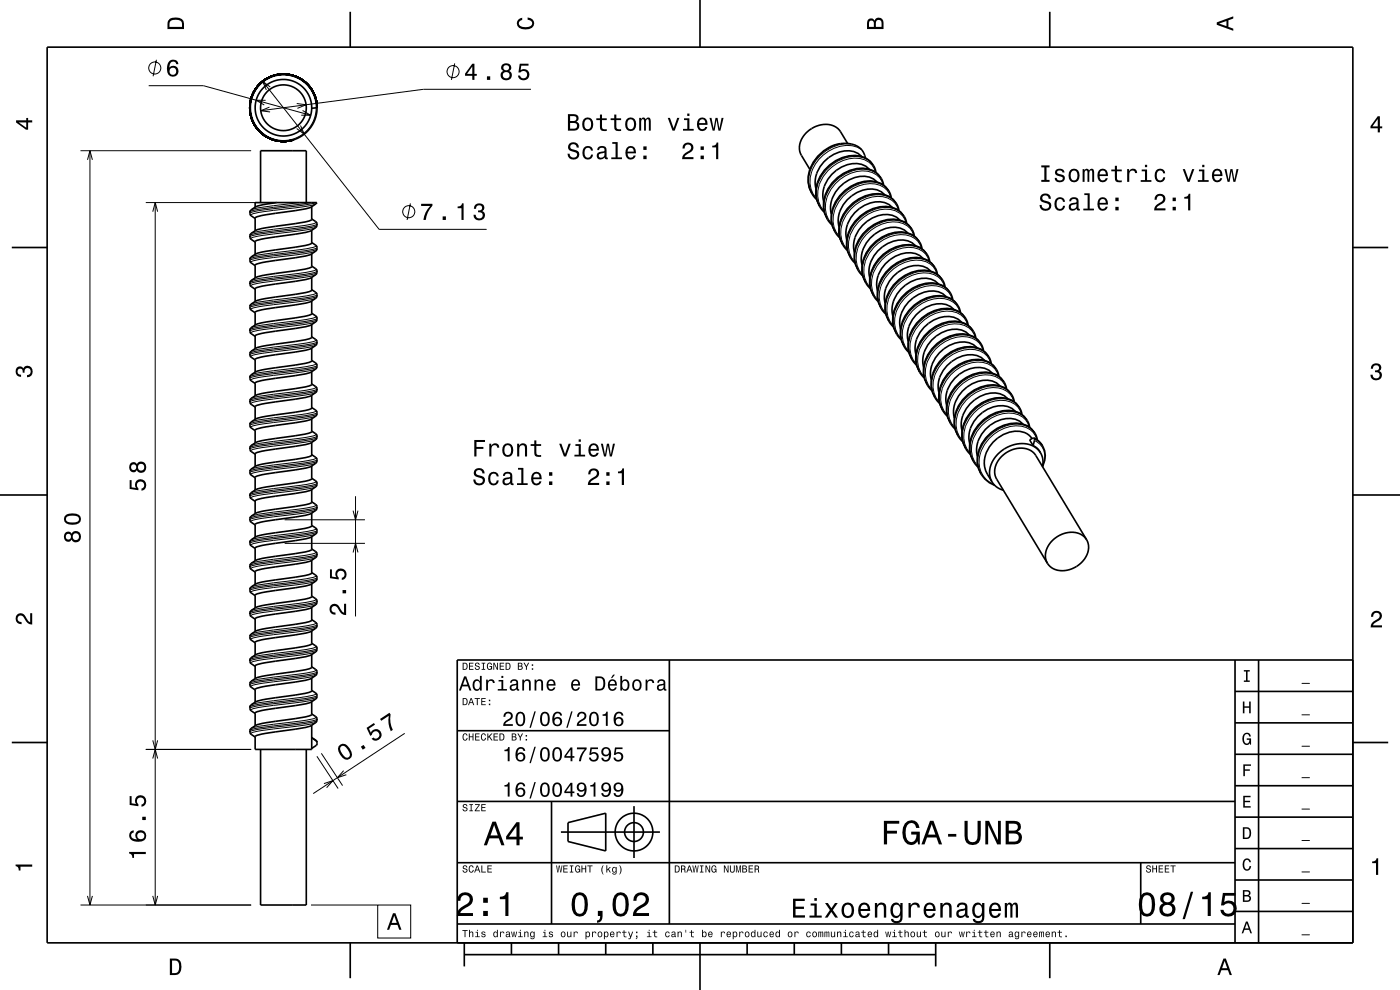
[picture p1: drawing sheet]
<svg xmlns="http://www.w3.org/2000/svg" width="297mm" height="210mm" viewBox="0 0 297 210" stroke-linecap="round" stroke-linejoin="round" font-family="sans-serif">
<g fill="none" stroke="#000" stroke-width=".21">
<path d="M31.5 18.2h11.7l22.7 6.3M33.2 12.7l-.7 3.5M55.7 17.3l24.7 31.4h22.8M57.3 18.4l-1.6-1.1 .8 1.8M58 16.2h.1M96.5 13.4l-.7 3.5M112.6 18.9h-22.8l-34.5 4.6M17.1 32h36.2M18.6 33.9l.5-1.9 .5 1.9M19.1 32v160M56.3 21.3h-2l1.8 1M57.2 22.7l-1.9 .8 2 .2"/>
<path d="M63 22l1.9 .2-1.8 .8M63.8 26.6l.7 1.9-1.6-1.2M64.2 23.4l1.7 1.1-2-.1M171.9 36.3a5.8 5.8 0 0 0 .4 4.8M171.9 36.3h.1M173.5 39a5.8 5.8 0 0 0 .4 4.9M173.5 39h.1M178.3 30.5a8.3 8.3 0 0 0-6.8 8.3l.2 1.2 .5 1M180.6 30.6a8.6 8.6 0 0 0-8.7 5.7M182.8 31.8a6.3 6.3 0 0 0-7.1 .3 7.4 7.4 0 0 0-3.7 8l.5 1 .7 1M185.2 35a5.1 5.1 0 0 0-6-1.6 8.2 8.2 0 0 0-6.1 8.1l.2 1.2 .5 1M185.3 35.1a5.3 5.3 0 0 0-6.1-1.6 8.9 8.9 0 0 0-5.7 5.5"/>
<path d="M185.7 36.5a4 4 0 0 0-4.4-3 8.2 8.2 0 0 0-7.8 8.1l.2 1.2 .4 1 .7 1M186.9 37.7a5.1 5.1 0 0 0-6.1-1.6 8.2 8.2 0 0 0-6.1 8.1l.3 1.2 .5 1M186.9 37.8a5.3 5.3 0 0 0-6-1.6 8.9 8.9 0 0 0-5.8 5.5M187.3 39.2a4 4 0 0 0-4.4-3 8.3 8.3 0 0 0-7.8 8.1l.2 1.2 .5 1 .6 1M30.9 43h25.8M32.4 44.9l.5-1.9 .5 1.9M32.9 43v149M57.9 44.3l-3.3 .4-1.1 .3-.5 .3M57.9 49.3l-2.3 .3a4.3 4.3 0 0 0-2.6 .6v.1M57.9 59.3l-3.3 .4-1.1 .3-.5 .3M57.9 44.3h.1M57.9 49.3h.1"/>
<path d="M57.9 59.3h.1M58 44.6l-2.2 .3a4.7 4.7 0 0 0-2.6 .7l.1 .2M58 49.6l-2.2 .3a4.7 4.7 0 0 0-2.6 .7l.1 .2M58 54.6l-2.2 .3a4.8 4.8 0 0 0-2.6 .7l.1 .2M58 59.6l-2.2 .3a4.7 4.7 0 0 0-2.6 .7l.1 .2M58 54.6h.1M58 49.6h.1M58 59.6h.1M58 44.6h.1M63.6 43l-8.7 1.1-1.6 .4M66 43l-8.1 1a15.5 15.5 0 0 0-4.8 .8l-.1 .2M67 47v.2a7.1 7.1 0 0 1-3.3 .8l-8.8 1.1-1.6 .4"/>
<path d="M67 52v.2a7.1 7.1 0 0 1-3.3 .8l-8.8 1.1-1.6 .4M67 57v.2a7.3 7.3 0 0 1-3.3 .8l-8.8 1.1-1.6 .4M67 48.3a13.5 13.5 0 0 1-4.3 .8l-4.7 .5M67 53.3a13.5 13.5 0 0 1-4.3 .8l-4.7 .5M67 58.3a13.3 13.3 0 0 1-4.3 .8l-4.7 .5M67 43.3a13.3 13.3 0 0 1-4.3 .8l-4.7 .5M67.1 43a50.1 50.1 0 0 1-9.2 1.3M67.3 47.5l-.1 .1a4.8 4.8 0 0 1-2.6 .6l-6.7 .8a15.5 15.5 0 0 0-4.8 .8l-.1 .2M67.3 52.5l-.1 .1a4.7 4.7 0 0 1-2.6 .6l-6.7 .8a15.9 15.9 0 0 0-4.8 .8l-.1 .2M67.3 57.5l-.1 .1a4.8 4.8 0 0 1-2.6 .6l-6.7 .8a15.5 15.5 0 0 0-4.8 .8l-.1 .2M67.3 47.8l-.2 .1a14.4 14.4 0 0 1-4.3 .8l-4.9 .6M67.3 52.8l-.2 .1a14.4 14.4 0 0 1-4.3 .8l-7.2 .9a4.2 4.2 0 0 0-2.6 .6v.1"/>
<path d="M67.3 57.8l-.2 .1a14.7 14.7 0 0 1-4.3 .8l-4.9 .6M87.1 43.2l-.7 3.5M175.1 41.7a5.8 5.8 0 0 0 .4 4.9M175.1 41.7h.1M176.8 44.4a5.8 5.8 0 0 0 .4 4.9M176.8 44.4h.1M178.4 47.1a5.8 5.8 0 0 0 .4 4.9M178.4 47.1h.1M180 49.8a5.8 5.8 0 0 0 .4 4.9M180 49.8h.1M181.7 52.5a5.8 5.8 0 0 0 .4 4.9M181.7 52.5h.1"/>
<path d="M182 52.7a5.5 5.5 0 0 0 1 5.6M182 52.7h.1M183.3 55.2a5.8 5.8 0 0 0 .4 4.9M183.3 55.2h.1M183.6 55.4a5.5 5.5 0 0 0 1 5.6M183.6 55.4h.1M184.9 57.9a5.8 5.8 0 0 0 .4 4.9M184.9 57.9h.1M185.2 58.1a5.5 5.5 0 0 0 1 5.6M185.2 58.1h.1M188.5 40.4a5.1 5.1 0 0 0-6-1.6 8.2 8.2 0 0 0-6.1 8.1l.2 1.2 .5 1M188.6 40.5a5.3 5.3 0 0 0-6.1-1.6 8.9 8.9 0 0 0-5.7 5.5"/>
<path d="M189 41.9a4 4 0 0 0-4.5-2.9 8.3 8.3 0 0 0-7.8 8l.2 1.2 .5 1 .7 1M190.1 43.1a5.1 5.1 0 0 0-6-1.6 8.2 8.2 0 0 0-6.1 8.2l.2 1.1 .5 1M190.2 43.2a5.3 5.3 0 0 0-6.1-1.6 8.9 8.9 0 0 0-5.7 5.5M190.6 44.6a4 4 0 0 0-4.4-2.9 8.2 8.2 0 0 0-7.8 8l.2 1.2 .4 1 .7 1M191.7 45.8a5.1 5.1 0 0 0-6-1.6 8.2 8.2 0 0 0-6.1 8.2l.3 1.1 .4 1M191.8 45.9a5.3 5.3 0 0 0-6-1.6 8.9 8.9 0 0 0-5.8 5.5M192.2 47.3a4 4 0 0 0-4.4-2.9 8.2 8.2 0 0 0-7.8 8l.2 1.2 .5 1.1 .6 .9M193.4 48.5a5.1 5.1 0 0 0-6-1.6 8.2 8.2 0 0 0-6.1 8.2l.2 1.1 .5 1M193.5 48.7a5.3 5.3 0 0 0-6.1-1.7 8.9 8.9 0 0 0-5.7 5.5M193.8 50a4 4 0 0 0-4.4-2.9 8.6 8.6 0 0 0-7.4 5.6M195 51.2a5.1 5.1 0 0 0-6-1.6 8.2 8.2 0 0 0-6.1 8.2l.2 1.1 .5 1M195.1 51.4a5.3 5.3 0 0 0-6.1-1.6 8.9 8.9 0 0 0-5.7 5.4"/>
<path d="M195.5 52.7a4 4 0 0 0-4.4-2.9 8.6 8.6 0 0 0-7.5 5.6M196.6 53.9a5.1 5.1 0 0 0-6-1.6 8.2 8.2 0 0 0-6.1 8.2l.3 1.1 .4 1M196.7 54.1a5.3 5.3 0 0 0-6-1.6 8.9 8.9 0 0 0-5.8 5.4M197.1 55.4a4 4 0 0 0-4.4-2.9 8.6 8.6 0 0 0-7.5 5.6M198.3 56.6a5.1 5.1 0 0 0-6-1.6 8.2 8.2 0 0 0-6.1 8.2l.2 1.1 .5 1M198.4 56.8a5.3 5.3 0 0 0-6.1-1.6 8.9 8.9 0 0 0-5.7 5.4M198.7 58.1a4 4 0 0 0-4.4-2.9 8.6 8.6 0 0 0-7.4 5.6M199.9 59.3a5.1 5.1 0 0 0-6-1.6 8.2 8.2 0 0 0-6.1 8.2l.2 1.1 .5 1M200 59.5a5.3 5.3 0 0 0-6.1-1.6 8.9 8.9 0 0 0-5.7 5.4M57.9 64.3l-2.3 .3a4.3 4.3 0 0 0-2.6 .6v.1M57.9 69.3l-2.3 .3a4.2 4.2 0 0 0-2.6 .6v.1M57.9 74.3l-3.3 .4-1.1 .3-.5 .3"/>
<path d="M57.9 79.3l-2.3 .3a4.3 4.3 0 0 0-2.6 .6v.1M57.9 79.3h.1M57.9 64.3h.1M57.9 69.3h.1M57.9 74.3h.1M58 64.6l-2.2 .3a4.7 4.7 0 0 0-2.6 .7l.1 .2M58 69.6l-2.2 .3a4.7 4.7 0 0 0-2.6 .7l.1 .2M58 74.6l-2.2 .3a4.7 4.7 0 0 0-2.6 .7l.1 .2M58 79.6l-2.2 .3a4.7 4.7 0 0 0-2.6 .7l.1 .2M58 69.6h.1M58 64.6h.1M58 74.6h.1"/>
<path d="M58 79.6h.1M67 62v.2a7.1 7.1 0 0 1-3.3 .8l-8.8 1.1-1.6 .4M67 67v.2a7.1 7.1 0 0 1-3.3 .8l-8.8 1.1-1.6 .4M67 72v.2a7.3 7.3 0 0 1-3.3 .8l-8.8 1.1-1.6 .4M67 77v.2a7.1 7.1 0 0 1-3.3 .8l-8.8 1.1-1.6 .4M67 63.3a13.5 13.5 0 0 1-4.3 .8l-4.7 .5M67 68.3a13.5 13.5 0 0 1-4.3 .8l-4.7 .5M67 73.3a13.3 13.3 0 0 1-4.3 .8l-4.7 .5M67 78.3a13.5 13.5 0 0 1-4.3 .8l-4.7 .5M67.3 62.5l-.1 .1a4.8 4.8 0 0 1-2.6 .6l-6.7 .8a15.5 15.5 0 0 0-4.8 .8l-.1 .2M67.3 67.5l-.1 .1a4.7 4.7 0 0 1-2.6 .6l-6.7 .8a15.5 15.5 0 0 0-4.8 .8l-.1 .2M67.3 72.5l-.1 .1a4.8 4.8 0 0 1-2.6 .6l-6.7 .8a15.5 15.5 0 0 0-4.8 .8l-.1 .2"/>
<path d="M67.3 77.5l-.1 .1a4.8 4.8 0 0 1-2.6 .6l-6.7 .8a15.5 15.5 0 0 0-4.8 .8l-.1 .2M67.3 62.8l-.2 .1a14.4 14.4 0 0 1-4.3 .8l-4.9 .6M67.3 67.8l-.2 .1a14.4 14.4 0 0 1-4.3 .8l-4.9 .6M67.3 72.8l-.2 .1a14.7 14.7 0 0 1-4.3 .8l-4.9 .6M67.3 77.8l-.2 .1a14.4 14.4 0 0 1-4.3 .8l-4.9 .6M186.6 60.6a5.8 5.8 0 0 0 .4 4.9M186.6 60.6h.1M186.8 60.8a5.5 5.5 0 0 0 1.1 5.6M186.9 60.8h-.1M188.2 63.3a5.8 5.8 0 0 0 .4 4.9M188.2 63.3h.1M188.5 63.5a5.5 5.5 0 0 0 1 5.6"/>
<path d="M188.5 63.5h.1M189.8 66a5.8 5.8 0 0 0 .4 4.9M189.8 66h.1M190.1 66.2a5.5 5.5 0 0 0 1 5.6M190.1 66.2h.1M191.4 68.7a5.8 5.8 0 0 0 .5 4.9M191.5 68.7h-.1M191.7 68.9a5.5 5.5 0 0 0 1 5.6M191.7 68.9h.1M193.1 71.4a5.8 5.8 0 0 0 .4 4.9M193.1 71.4h.1M193.4 71.6a5.5 5.5 0 0 0 1 5.6"/>
<path d="M193.4 71.6h.1M194.7 74.1a5.8 5.8 0 0 0 .4 4.9M194.7 74.1h.1M195 74.3a5.5 5.5 0 0 0 1 5.6M195 74.3h.1M196.3 76.8a5.8 5.8 0 0 0 .4 4.9M196.3 76.8h.1M196.6 77a5.5 5.5 0 0 0 1 5.6M196.6 77h.1M198 79.6a5.8 5.8 0 0 0 .4 4.8M198 79.5v.1M198.3 79.7a5.5 5.5 0 0 0 1 5.6"/>
<path d="M198.3 79.7h.1M200.4 60.8a4 4 0 0 0-4.4-2.9 8.6 8.6 0 0 0-7.5 5.6M201.5 62a5.1 5.1 0 0 0-6-1.6 8.2 8.2 0 0 0-6.1 8.2l.3 1.1 .4 1M201.6 62.2a5.3 5.3 0 0 0-6-1.6 8.9 8.9 0 0 0-5.8 5.4M202 63.5a4 4 0 0 0-4.4-2.9 8.6 8.6 0 0 0-7.5 5.6M203.2 64.7a5.1 5.1 0 0 0-6.1-1.6 8.2 8.2 0 0 0-6.1 8.2l.3 1.1 .5 1M203.3 64.9a5.3 5.3 0 0 0-6.1-1.6 8.9 8.9 0 0 0-5.7 5.4M203.6 66.2a4 4 0 0 0-4.4-2.9 8.6 8.6 0 0 0-7.5 5.6M204.8 67.4a5.1 5.1 0 0 0-6-1.6 8.2 8.2 0 0 0-6.1 8.2l.2 1.1 .5 1M204.9 67.6a5.3 5.3 0 0 0-6.1-1.6 8.9 8.9 0 0 0-5.7 5.4M205.3 68.9a4 4 0 0 0-4.5-2.9 8.6 8.6 0 0 0-7.4 5.6M206.4 70.1a5.1 5.1 0 0 0-6-1.6 8.2 8.2 0 0 0-6.1 8.2l.2 1.1 .5 1"/>
<path d="M206.5 70.3a5.3 5.3 0 0 0-6.1-1.6 8.9 8.9 0 0 0-5.7 5.4M206.9 71.6a4 4 0 0 0-4.4-2.9 8.6 8.6 0 0 0-7.5 5.6M208.1 72.8a5.1 5.1 0 0 0-6.1-1.6 8.2 8.2 0 0 0-6.1 8.2l.3 1.1 .5 1M208.1 73a5.3 5.3 0 0 0-6-1.6 8.9 8.9 0 0 0-5.8 5.4M208.5 74.3a4 4 0 0 0-4.4-2.9 8.6 8.6 0 0 0-7.5 5.6M209.7 75.5a5.1 5.1 0 0 0-6-1.6 8.2 8.2 0 0 0-6.1 8.2l.2 1.1 .5 1.1M209.8 75.7a5.3 5.3 0 0 0-6.1-1.6 8.9 8.9 0 0 0-5.7 5.4M210.2 77a4 4 0 0 0-4.5-2.9 8.6 8.6 0 0 0-7.4 5.6M211.3 78.2a5.1 5.1 0 0 0-6-1.6 8.2 8.2 0 0 0-6.1 8.2l.2 1.1 .5 1.1M211.4 78.4a5.3 5.3 0 0 0-6.1-1.6 8.9 8.9 0 0 0-5.7 5.4M211.8 79.7a4 4 0 0 0-4.4-2.9 8.6 8.6 0 0 0-7.5 5.6M57.9 84.3l-2.3 .3a4.2 4.2 0 0 0-2.6 .6v.1"/>
<path d="M57.9 89.3l-3.3 .4-1.1 .3-.5 .3M57.9 94.3l-3.3 .4-1.1 .3-.5 .3M57.9 99.3l-2.3 .3a4.3 4.3 0 0 0-2.6 .6v.1M57.9 94.3h.1M57.9 84.3h.1M57.9 89.3h.1M57.9 99.3h.1M58 84.6l-2.2 .3a4.7 4.7 0 0 0-2.6 .7l.1 .2M58 89.6l-2.2 .3a4.7 4.7 0 0 0-2.6 .7l.1 .2M58 94.6l-2.2 .3a4.7 4.7 0 0 0-2.6 .7l.1 .2M58 99.6l-2.2 .3a4.7 4.7 0 0 0-2.6 .7l.1 .2M58 84.6h.1"/>
<path d="M58 89.6h.1M58 94.6h.1M58 99.6h.1M67 82v.2a7.1 7.1 0 0 1-3.3 .8l-8.8 1.1-1.6 .4M67 87v.2a7.3 7.3 0 0 1-3.3 .8l-8.8 1.1-1.6 .4M67 92v.2a7.1 7.1 0 0 1-3.3 .8l-8.8 1.1-1.6 .4M67 97v.2a7.1 7.1 0 0 1-3.3 .8l-8.8 1.1-1.6 .4M67 83.3a13.5 13.5 0 0 1-4.3 .8l-4.7 .5M67 88.3a13.6 13.6 0 0 1-4.3 .8l-4.7 .5M67 93.3a13.5 13.5 0 0 1-4.3 .8l-4.7 .5M67 98.3a13.5 13.5 0 0 1-4.3 .8l-4.7 .5M67.3 82.5l-.1 .1a4.7 4.7 0 0 1-2.6 .6l-6.7 .8a15.5 15.5 0 0 0-4.8 .8l-.1 .2"/>
<path d="M67.3 87.5l-.1 .1a4.7 4.7 0 0 1-2.6 .6l-6.7 .8a15.5 15.5 0 0 0-4.8 .8l-.1 .2M67.3 92.5l-.1 .1a4.8 4.8 0 0 1-2.6 .6l-6.7 .8a15.5 15.5 0 0 0-4.8 .8l-.1 .2M67.3 97.5l-.1 .1a4.7 4.7 0 0 1-2.6 .6l-6.7 .8a15.5 15.5 0 0 0-4.8 .8l-.1 .2M67.3 82.8l-.2 .1a14.4 14.4 0 0 1-4.3 .8l-4.9 .6M67.3 87.8l-.2 .1a14.7 14.7 0 0 1-4.3 .8l-4.9 .6M67.3 92.8l-.2 .1a14.4 14.4 0 0 1-4.3 .8l-4.9 .6M67.3 97.8l-.2 .1a14.4 14.4 0 0 1-4.3 .8l-4.9 .6M199.6 82.3a5.8 5.8 0 0 0 .4 4.8M199.6 82.2v.1M199.9 82.4a5.5 5.5 0 0 0 1 5.6M199.9 82.4h.1M201.2 85a5.8 5.8 0 0 0 .4 4.8"/>
<path d="M201.2 84.9v.1M201.5 85.1a5.5 5.5 0 0 0 1 5.6M201.5 85.1h.1M202.9 87.7a5.8 5.8 0 0 0 .4 4.8M202.9 87.6v.1M203.2 87.8a5.5 5.5 0 0 0 1 5.6M203.2 87.8h.1M204.5 90.4a5.8 5.8 0 0 0 .4 4.8M204.5 90.3v.1M204.8 90.5a5.5 5.5 0 0 0 1 5.6M204.8 90.5h.1M206.4 93.2a5.5 5.5 0 0 0 1 5.6"/>
<path d="M206.4 93.2h.1M208.1 95.9a5.4 5.4 0 0 0 2.8 6.9M208.1 95.9h.1M212.9 80.9a5.1 5.1 0 0 0-6-1.6 8.2 8.2 0 0 0-6.1 8.2l.3 1.1 .4 1.1M213 81.1a5.3 5.3 0 0 0-6-1.6 8.9 8.9 0 0 0-5.8 5.4M213.4 82.4a4 4 0 0 0-4.4-2.9 8.6 8.6 0 0 0-7.5 5.6M214.6 83.6a5.1 5.1 0 0 0-6-1.6 8.2 8.2 0 0 0-6.1 8.2l.2 1.1 .5 1.1M214.7 83.8a5.3 5.3 0 0 0-6.1-1.6 8.9 8.9 0 0 0-5.7 5.4M215 85.1a4 4 0 0 0-4.4-2.9 8.6 8.6 0 0 0-7.4 5.6M216.2 86.3a5.1 5.1 0 0 0-6-1.6 8.2 8.2 0 0 0-6.1 8.2l.2 1.1 .5 1.1M216.3 86.5a5.3 5.3 0 0 0-6.1-1.6 8.9 8.9 0 0 0-5.7 5.4M216.7 87.8a4 4 0 0 0-4.4-2.9 8.6 8.6 0 0 0-7.5 5.6"/>
<path d="M217.8 89a5.1 5.1 0 0 0-6-1.6 8.2 8.2 0 0 0-6.1 8.2l.3 1.1 .4 1.1M217.9 89.2a5.3 5.3 0 0 0-6-1.6 8.3 8.3 0 0 0-6.1 7.9l.2 1.1 .5 1.3M218.3 90.5a4 4 0 0 0-4.4-2.9 8.6 8.6 0 0 0-7.5 5.6M219.3 92.9l1 .6 .8 1M219.4 93.1l1 .6 .8 .9M219.5 93.4a3.8 3.8 0 0 1 1.7 5.4M219.5 91.8a5.1 5.1 0 0 0-6-1.7 8.2 8.2 0 0 0-6.2 8.2l.3 1.1 .5 1.1M219.6 91.9a5.3 5.3 0 0 0-6.1-1.6 8.3 8.3 0 0 0-6.1 7.9l.2 1.1 .6 1.3M219.9 93.2a4 4 0 0 0-4.4-2.9 8.6 8.6 0 0 0-7.4 5.6M57.9 104.3l-3.3 .4-1.1 .3-.5 .3M57.9 109.3l-3.3 .4-1.1 .3-.5 .3M57.9 114.3l-2.3 .3a4.3 4.3 0 0 0-2.6 .6v.1"/>
<path d="M57.9 119.3l-3.3 .4-1.1 .3-.5 .3M57.9 109.3h.1M57.9 104.3h.1M57.9 114.3h.1M57.9 119.3h.1M58 104.6l-2.2 .3a4.7 4.7 0 0 0-2.6 .7l.1 .2M58 109.6l-2.2 .3a4.7 4.7 0 0 0-2.6 .7l.1 .2M58 114.6l-2.2 .3a4.7 4.7 0 0 0-2.6 .7l.1 .2M58 119.6l-2.2 .3a4.7 4.7 0 0 0-2.6 .7l.1 .2M58 104.6h.1M58 109.6h.1M58 114.6h.1"/>
<path d="M58 119.6h.1M60.4 115.3h17M60.4 110.3h17M67 102v.2a7.3 7.3 0 0 1-3.3 .8l-8.8 1.1-1.6 .4M67 107v.2a7.1 7.1 0 0 1-3.3 .8l-8.8 1.1-1.6 .4M67 112v.2a7.1 7.1 0 0 1-3.3 .8l-8.8 1.1-1.6 .4M67 117v.2a7.3 7.3 0 0 1-3.3 .8l-8.8 1.1-1.6 .4M67 103.3a13.6 13.6 0 0 1-4.3 .8l-4.7 .5M67 108.3a13.3 13.3 0 0 1-4.3 .8l-4.7 .5M67 113.3a13.5 13.5 0 0 1-4.3 .8l-4.7 .5M67 118.3a13.6 13.6 0 0 1-4.3 .8l-4.7 .5M67.3 102.5l-.1 .1a4.7 4.7 0 0 1-2.6 .6l-6.7 .8a15.5 15.5 0 0 0-4.8 .8l-.1 .2"/>
<path d="M67.3 107.5l-.1 .1a4.8 4.8 0 0 1-2.6 .6l-6.7 .8a15.5 15.5 0 0 0-4.8 .8l-.1 .2M67.3 112.5l-.1 .1a4.8 4.8 0 0 1-2.6 .6l-6.7 .8a15.5 15.5 0 0 0-4.8 .8l-.1 .2M67.3 117.5l-.1 .1a4.7 4.7 0 0 1-2.6 .6l-6.7 .8a15.5 15.5 0 0 0-4.8 .8l-.1 .2M67.3 102.8l-.2 .1a14.7 14.7 0 0 1-4.3 .8l-4.9 .6M67.3 107.8l-.2 .1a14.4 14.4 0 0 1-4.3 .8l-4.9 .6M67.3 112.8l-.2 .1a14.4 14.4 0 0 1-4.3 .8l-4.9 .6M67.3 117.8l-.2 .1a14.4 14.4 0 0 1-4.3 .8l-4.9 .6M74.9 117.2l.5-1.9 .5 1.9M74.9 108.3l.5 2 .5-2M75.4 105.3v25.5M57.9 124.3l-3.3 .4-1.1 .3-.5 .3M57.9 129.3l-2.3 .3a4.3 4.3 0 0 0-2.6 .6v.1"/>
<path d="M57.9 134.3l-3.3 .4-1.1 .3-.5 .3M57.9 139.3l-3.3 .4-1.1 .3-.5 .3M57.9 124.3h.1M57.9 139.3h.1M57.9 129.3h.1M57.9 134.3h.1M58 124.6l-2.2 .3a4.7 4.7 0 0 0-2.6 .7l.1 .2M58 129.6l-2.2 .3a4.7 4.7 0 0 0-2.6 .7l.1 .2M58 134.6l-2.2 .3a4.7 4.7 0 0 0-2.6 .7l.1 .2M58 139.6l-2.2 .3a4.7 4.7 0 0 0-2.6 .7l.1 .2M58 134.6h.1M58 124.6h.1"/>
<path d="M58 129.6h.1M58 139.6h.1M67 122v.2a7.1 7.1 0 0 1-3.3 .8l-8.8 1.1-1.6 .4M67 127v.2a7.1 7.1 0 0 1-3.3 .8l-8.8 1.1-1.6 .4M67 132v.2a7.3 7.3 0 0 1-3.3 .8l-8.8 1.1-1.6 .4M67 137v.2a7.1 7.1 0 0 1-3.3 .8l-8.8 1.1-1.6 .4M67 123.3a13.3 13.3 0 0 1-4.3 .8l-4.7 .5M67 128.3a13.5 13.5 0 0 1-4.3 .8l-4.7 .5M67 133.3a13.6 13.6 0 0 1-4.3 .8l-4.7 .5M67 138.3a13.3 13.3 0 0 1-4.3 .8l-4.7 .5M67.3 122.5l-.1 .1a4.8 4.8 0 0 1-2.6 .6l-6.7 .8a15.5 15.5 0 0 0-4.8 .8l-.1 .2M67.3 127.5l-.1 .1a4.8 4.8 0 0 1-2.6 .6l-6.7 .8a15.5 15.5 0 0 0-4.8 .8l-.1 .2"/>
<path d="M67.3 132.5l-.1 .1a4.7 4.7 0 0 1-2.6 .6l-6.7 .8a15.5 15.5 0 0 0-4.8 .8l-.1 .2M67.3 137.5l-.1 .1a4.8 4.8 0 0 1-2.6 .6l-6.7 .8a15.5 15.5 0 0 0-4.8 .8l-.1 .2M67.3 122.8l-.2 .1a14.4 14.4 0 0 1-4.3 .8l-4.9 .6M67.3 127.8l-.2 .1a14.4 14.4 0 0 1-4.3 .8l-4.9 .6M67.3 132.8l-.2 .1a14.4 14.4 0 0 1-4.3 .8l-4.9 .6M67.3 137.8l-.2 .1a14.3 14.3 0 0 1-4.3 .8l-4.9 .6M30.9 159h22.4M32.4 157l.5 2 .5-2M57.9 149.3l-3.3 .4-1.1 .3-.5 .3M57.9 154.3l-3.3 .4-1.1 .3-.5 .3M57.9 154.3h.1M57.9 149.3h.1"/>
<path d="M58 144.6l-2.2 .3a4.7 4.7 0 0 0-2.6 .7l.1 .2M58 149.6l-2.2 .3a4.7 4.7 0 0 0-2.6 .7l.1 .2M58 154.6l-2.2 .3a4.7 4.7 0 0 0-2.6 .7l.1 .2M58 149.6h.1M58 144.6h.1M58 154.6h.1M67 142v.2a7.1 7.1 0 0 1-3.3 .8l-8.8 1.1-1.6 .4M67 147v.2a7.3 7.3 0 0 1-3.3 .8l-8.8 1.1-1.6 .4M67 152v.2a7.1 7.1 0 0 1-3.3 .8l-8.8 1.1-1.6 .4M67 157l.1 .1M67 143.3a13.5 13.5 0 0 1-4.3 .8l-4.7 .5M67 148.3a13.5 13.5 0 0 1-4.3 .8l-4.7 .5"/>
<path d="M67 153.3a13.3 13.3 0 0 1-4.3 .8l-4.7 .5M67.3 142.5l-.1 .1a4.8 4.8 0 0 1-2.6 .6l-6.7 .8a15.5 15.5 0 0 0-4.8 .8l-.1 .2M67.3 147.5l-.1 .1a4.7 4.7 0 0 1-2.6 .6l-6.7 .8a15.9 15.9 0 0 0-4.8 .8l-.1 .2M67.3 152.5l-.1 .1a4.8 4.8 0 0 1-2.6 .6l-6.7 .8a15.5 15.5 0 0 0-4.8 .8l-.1 .2M67.3 142.8l-.2 .1a14.4 14.4 0 0 1-4.3 .8l-7.2 .9a4.3 4.3 0 0 0-2.6 .6v.1M67.3 147.8l-.2 .1a14.4 14.4 0 0 1-4.3 .8l-4.9 .6M67.3 152.8l-.2 .1a14.3 14.3 0 0 1-4.3 .8l-4.9 .6M68.2 159.8l4.5 6.8M85.9 155.6l-19.5 12.7M32.4 160.9l.5-1.9 .5 1.9M67.2 160.4l4.5 6.9M68.7 166.2l1.9-.6-1.3 1.5"/>
<path d="M72.9 163.5l-1.3 1.5 1.9-.7M17.1 192h36.2M18.6 190l.5 2 .5-2M32.4 190l.5 2 .5-2M66 192h14.1M80.1 192h7v7h-7z"/>
<circle cx="32.8" cy="14.4" r="1.28"/>
<circle cx="96.1" cy="15.2" r="1.28"/>
<circle cx="60.1" cy="22.9" r="6.9"/>
<circle cx="86.7" cy="44.9" r="1.28"/>
</g>
<g fill="none" stroke="#000" stroke-width=".35">
<path d="M10 10h277v190h-277zM57.9 16.1a7.1 7.1 0 0 0-2 12.5 7.1 7.1 0 0 0 11.4-5.7M57.9 16.1a7.1 7.1 0 0 1 9.4 6.8M57.9 16.1a7.1 7.1 0 0 1 9.2 5.1M57.9 16.1h.1M74.3 2.5v7.5M148.5 0v10M222.7 2.5v7.5M67.3 22.9l-1.2 .1M176 31.2a7.1 7.1 0 0 1 4.6-.6 3.5 3.5 0 0 1 3 2.9M176 31.2a7.6 7.6 0 0 0-4.3 8.6l.6 1.3 .9 1.2M176.1 31.1l-.1 .1"/>
<path d="M179.8 30.4l-1.5-2.4a4.5 4.5 0 0 0-6.4-.6 4.3 4.3 0 0 0-1.9 5.6l1.8 2.9M182.8 33.2a4.8 4.8 0 0 0-5.9-.5 6.7 6.7 0 0 0-4 6.1l.2 1.2M184.4 35.9a4.8 4.8 0 0 0-5.9-.5 6.7 6.7 0 0 0-3.9 6.1l.1 1.2M185.8 36.6l-.2-.8a4.5 4.5 0 0 0-5.5-2.7 8 8 0 0 0-6.8 9.4l.6 1.4 1 1.1M186 38.6a4.8 4.8 0 0 0-5.8-.5 6.7 6.7 0 0 0-4 6.1l.2 1.2M187.5 39.3l-.2-.8a4.5 4.5 0 0 0-5.6-2.7 8 8 0 0 0-6.8 9.4l.6 1.4 1 1.1M2.5 52.5h7.5M54.1 43.9v-.9h13.1v.1a4.2 4.2 0 0 1-2.3 1.2l-2.3 .4a49.7 49.7 0 0 0-8.1 1.3l-.4 .3v2.7M55.3 43v-11h9.7v11M58.7 43l-2.2 .3a4.2 4.2 0 0 0-3.5 1.7l.1 .6 1 .7M66.1 43.8v2.8a1.74 1.74 0 0 1-1.4 .5l-8.2 1.2a4.2 4.2 0 0 0-3.5 1.7l.1 .6 1 .7M66.1 48.8v2.8a1.74 1.74 0 0 1-1.4 .5l-8.2 1.2a4.2 4.2 0 0 0-3.5 1.7l.1 .6 1 .7"/>
<path d="M66.1 46.5l.9 .5a.82 .82 0 0 1 0 1.3 6.3 6.3 0 0 1-4.4 1.4 48.7 48.7 0 0 0-8.1 1.3l-.4 .3v2.7M66.1 51.4l.9 .6a.81 .81 0 0 1 0 1.3l-1.2 .8-3.2 .6a48.7 48.7 0 0 0-8.1 1.3l-.4 .3v2.6M66.1 53.8v2.8a1.74 1.74 0 0 1-1.4 .5l-8.2 1.2a4.2 4.2 0 0 0-3.5 1.7l.1 .6 1 .7M66.1 56.5l.9 .5a.81 .81 0 0 1 0 1.3l-1.2 .8-3.2 .6a49.7 49.7 0 0 0-8.1 1.3l-.4 .3v2.7M66.1 58.8v2.8a1.74 1.74 0 0 1-1.4 .5l-8.2 1.2a4.2 4.2 0 0 0-3.5 1.7l.1 .6 1 .7M187.7 41.3a4.8 4.8 0 0 0-5.9-.5 6.7 6.7 0 0 0-4 6.1l.2 1.2M189.1 42l-.2-.8a4.5 4.5 0 0 0-5.5-2.7 8 8 0 0 0-6.8 9.4l.6 1.4 .9 1.1M189.3 44a4.8 4.8 0 0 0-5.9-.5 6.7 6.7 0 0 0-4 6.1l.2 1.2M190.7 44.7l-.2-.8a4.5 4.5 0 0 0-5.5-2.7 8 8 0 0 0-6.8 9.4l.6 1.4 1 1.1M190.9 46.7a4.8 4.8 0 0 0-5.8-.5 6.7 6.7 0 0 0-4 6.1l.2 1.2M192.3 47.4l-.1-.8a4.5 4.5 0 0 0-5.6-2.7 8 8 0 0 0-6.8 9.4l.6 1.4 1 1.1M192.6 49.4a4.8 4.8 0 0 0-5.9-.4 6.7 6.7 0 0 0-4 6l.2 1.2"/>
<path d="M194 50.1l-.2-.7a4.5 4.5 0 0 0-5.5-2.8 8.4 8.4 0 0 0-7.1 8.2 5.9 5.9 0 0 0 1.5 3.4l.3 .3M194.2 52.1a4.8 4.8 0 0 0-5.9-.4 6.7 6.7 0 0 0-4 6l.2 1.2M195.6 52.8l-.2-.7a4.5 4.5 0 0 0-5.5-2.8 8 8 0 0 0-6.8 9.5l.6 1.3 1 1.1M195.8 54.8a4.8 4.8 0 0 0-5.9-.4 6.7 6.7 0 0 0-3.9 6l.2 1.2M197.2 55.5l-.1-.7a4.5 4.5 0 0 0-5.6-2.8 8 8 0 0 0-6.8 9.5l.6 1.3 1 1.1M197.5 57.5a4.8 4.8 0 0 0-5.9-.4 6.7 6.7 0 0 0-4 6l.2 1.2M198.9 58.2l-.2-.7a4.5 4.5 0 0 0-5.5-2.8 8 8 0 0 0-6.9 9.5l.7 1.3 .9 1.1M287 52.5h7.5M66.1 61.5l.9 .5a.82 .82 0 0 1 0 1.3 6.3 6.3 0 0 1-4.4 1.4 49.7 49.7 0 0 0-8.1 1.3l-.4 .3v2.7M66.1 63.8v2.8a1.74 1.74 0 0 1-1.4 .5l-8.2 1.2a4.2 4.2 0 0 0-3.5 1.7l.1 .6 1 .7M66.1 66.4l.9 .6a.81 .81 0 0 1 0 1.3l-1.2 .8-3.2 .6a48.7 48.7 0 0 0-8.1 1.3l-.4 .3v2.6M66.1 68.8v2.8a1.74 1.74 0 0 1-1.4 .5l-8.2 1.2a4.2 4.2 0 0 0-3.5 1.7l.1 .6 1 .7"/>
<path d="M66.1 71.5l.9 .5a.81 .81 0 0 1 0 1.3l-1.2 .8-3.2 .6a48.3 48.3 0 0 0-8.1 1.3l-.4 .3v2.7M66.1 73.8v2.8a1.74 1.74 0 0 1-1.4 .5l-8.2 1.2a4.2 4.2 0 0 0-3.5 1.7l.1 .6 1 .7M66.1 76.5l.9 .5a.82 .82 0 0 1 0 1.3 6.3 6.3 0 0 1-4.4 1.4 49.7 49.7 0 0 0-8.1 1.3l-.4 .3v2.7M66.1 78.8v2.8a1.74 1.74 0 0 1-1.4 .5l-8.2 1.2a4.2 4.2 0 0 0-3.5 1.7l.1 .6 1 .7M199.1 60.2a4.8 4.8 0 0 0-5.9-.4 6.7 6.7 0 0 0-4 6l.2 1.2M200.5 60.9l-.2-.7a4.5 4.5 0 0 0-5.5-2.8 8 8 0 0 0-6.8 9.5l.6 1.3 .9 1.1M200.7 62.9a4.8 4.8 0 0 0-5.9-.4 6.7 6.7 0 0 0-3.9 6l.1 1.2M202.1 63.6l-.1-.7a4.5 4.5 0 0 0-5.6-2.8 8.4 8.4 0 0 0-7 8.3 5.9 5.9 0 0 0 1.4 3.3l.4 .4M202.3 65.6a4.8 4.8 0 0 0-5.8-.4 6.7 6.7 0 0 0-4 6l.2 1.2M203.8 66.3l-.2-.7a4.5 4.5 0 0 0-5.6-2.8 8 8 0 0 0-6.8 9.5l.7 1.3 .9 1.2M204 68.3a4.8 4.8 0 0 0-5.9-.4 6.7 6.7 0 0 0-4 6l.2 1.2M205.4 69l-.2-.7a4.5 4.5 0 0 0-5.5-2.8 8 8 0 0 0-6.8 9.5l.6 1.3 .9 1.2"/>
<path d="M205.6 71a4.8 4.8 0 0 0-5.9-.4 6.7 6.7 0 0 0-3.9 6l.1 1.2M207 71.7l-.2-.7a4.5 4.5 0 0 0-5.5-2.8 8.4 8.4 0 0 0-7 8.3 5.9 5.9 0 0 0 1.4 3.3l.4 .4M207.2 73.7a4.8 4.8 0 0 0-5.8-.4 6.7 6.7 0 0 0-4 6l.2 1.2M208.7 74.4l-.2-.7a4.5 4.5 0 0 0-5.6-2.8 8 8 0 0 0-6.8 9.5l.6 1.3 1 1.2M208.9 76.4a4.8 4.8 0 0 0-5.9-.4 6.7 6.7 0 0 0-4 6l.2 1.3M210.3 77.1l-.2-.7a4.5 4.5 0 0 0-5.5-2.8 8 8 0 0 0-6.8 9.5l.6 1.3 .9 1.2M210.5 79.1a4.8 4.8 0 0 0-5.9-.4 6.7 6.7 0 0 0-4 6l.2 1.3M211.9 79.8l-.2-.7a4.5 4.5 0 0 0-5.5-2.8 8 8 0 0 0-6.8 9.5l.6 1.3 1 1.2M66.1 81.4l.9 .6a.81 .81 0 0 1 0 1.3l-1.2 .8-3.2 .6a48.7 48.7 0 0 0-8.1 1.3l-.4 .3v2.6M66.1 83.8v2.8a1.72 1.72 0 0 1-1.4 .5l-8.2 1.2a4.2 4.2 0 0 0-3.5 1.7l.1 .6 1 .7M66.1 86.5l.9 .5a.81 .81 0 0 1 0 1.3l-1.2 .8-3.2 .6a48.7 48.7 0 0 0-8.1 1.3l-.4 .3v2.7M66.1 88.8v2.8a1.74 1.74 0 0 1-1.4 .5l-8.2 1.2a4.2 4.2 0 0 0-3.5 1.7l.1 .6 1 .7"/>
<path d="M66.1 91.5l.9 .5a.82 .82 0 0 1 0 1.3 6.3 6.3 0 0 1-4.4 1.4 49.7 49.7 0 0 0-8.1 1.3l-.4 .3v2.7M66.1 93.8v2.8a1.74 1.74 0 0 1-1.4 .5l-8.2 1.2a4.2 4.2 0 0 0-3.5 1.7l.1 .6 1 .7M66.1 98.8v2.8a1.72 1.72 0 0 1-1.4 .5l-8.2 1.2a4.2 4.2 0 0 0-3.5 1.7l.1 .6 1 .7M66.1 96.4l.9 .6a.81 .81 0 0 1 0 1.3l-1.2 .8-3.2 .6a48.7 48.7 0 0 0-8.1 1.3l-.4 .3v2.6M201.6 89.8l1 1.2M212.1 81.8a4.8 4.8 0 0 0-5.8-.4 6.7 6.7 0 0 0-4 6l.2 1.3M213.5 82.5l-.1-.7a4.5 4.5 0 0 0-5.6-2.8 8.4 8.4 0 0 0-7 8.3l.2 1.2 .6 1.3M213.8 84.6a4.8 4.8 0 0 0-5.9-.5 6.7 6.7 0 0 0-4 6l.2 1.3M215.2 85.2l-.2-.7a4.5 4.5 0 0 0-5.5-2.8 8 8 0 0 0-6.8 9.5l.6 1.3 .9 1.2M215.4 87.3a4.8 4.8 0 0 0-5.9-.5 6.7 6.7 0 0 0-4 6.1l.2 1.2M216.8 87.9l-.2-.7a4.5 4.5 0 0 0-5.5-2.8 8 8 0 0 0-6.8 9.5l.6 1.3 1 1.2M217 90a4.8 4.8 0 0 0-5.9-.5 6.7 6.7 0 0 0-3.9 6.1l.1 1.2"/>
<path d="M218.4 90.6l-.1-.7a4.5 4.5 0 0 0-5.6-2.8 8.4 8.4 0 0 0-7 8.3 5.9 5.9 0 0 0 1.4 3.3l.4 .4M218.9 93a3.9 3.9 0 0 0-4.7-1.3 6.8 6.8 0 0 0-5.3 7.3l.6 1.6 1 1.6M219.2 94.5l.7 .5 .6 .7M219.3 92.9l1.3 .9a4.3 4.3 0 0 1 .6 5.1v.1a4 4 0 0 0-.5-3M219.3 92.9l.2 .3-.3 1.3M219.3 92.9l-.9 .4 .8 1.2M220.1 93.3l-.2-.7a4.5 4.5 0 0 0-5.5-2.8 8 8 0 0 0-6.9 9.5 5.8 5.8 0 0 0 3.5 3.7M220.5 95.7l.2 .3M220.7 96a5.3 5.3 0 0 0-7.1-1.1 5.8 5.8 0 0 0-3.4 6.8l.3 .5M0 105h10M66.1 101.5l.9 .5a.81 .81 0 0 1 0 1.3l-1.2 .8-3.2 .6a48.7 48.7 0 0 0-8.1 1.3l-.4 .3v2.7M66.1 103.8v2.8a1.74 1.74 0 0 1-1.4 .5l-8.2 1.2a4.2 4.2 0 0 0-3.5 1.7l.1 .6 1 .7"/>
<path d="M66.1 106.5l.9 .5a.81 .81 0 0 1 0 1.3 6.3 6.3 0 0 1-4.4 1.4 49.7 49.7 0 0 0-8.1 1.3l-.4 .3v2.7M66.1 108.8v2.8a1.74 1.74 0 0 1-1.4 .5l-8.2 1.2a4.2 4.2 0 0 0-3.5 1.7l.1 .6 1 .7M66.1 111.4l.9 .6a.82 .82 0 0 1 0 1.3l-1.2 .8-3.2 .6a48.7 48.7 0 0 0-8.1 1.3l-.4 .3v2.6M66.1 113.8v2.8a1.72 1.72 0 0 1-1.4 .5l-8.2 1.2a4.2 4.2 0 0 0-3.5 1.7l.1 .6 1 .7M66.1 116.5l.9 .5a.81 .81 0 0 1 0 1.3l-1.2 .8-3.2 .6a48.7 48.7 0 0 0-8.1 1.3l-.4 .3v2.6M66.1 118.8v2.7M210.5 102.2a4 4 0 0 0 2.4 1.8M230.5 114.5l-10.8-17.9a4.5 4.5 0 0 0-6.4-.5 4.3 4.3 0 0 0-1.9 5.5l10.8 17.9M230.5 114.5a4.5 4.5 0 0 0-6.4-.5 4.3 4.3 0 0 0-1.9 5.5M230.5 114.5a4.5 4.5 0 0 1-2.5 5.9 4.3 4.3 0 0 1-5.8-.9M287 105h10M66.1 121.5v.1a1.74 1.74 0 0 1-1.4 .5l-8.2 1.2a4.2 4.2 0 0 0-3.5 1.7l.1 .6 1 .7"/>
<path d="M66.1 121.5l.9 .5a.81 .81 0 0 1 0 1.3 6.3 6.3 0 0 1-4.4 1.4 49.7 49.7 0 0 0-8.1 1.3l-.4 .3v2.7M66.1 123.8v2.8a1.74 1.74 0 0 1-1.4 .5l-8.2 1.2a4.2 4.2 0 0 0-3.5 1.7l.1 .6 1 .7M66.1 128.8v2.8a1.72 1.72 0 0 1-1.4 .5l-8.2 1.2a4.2 4.2 0 0 0-3.5 1.7l.1 .6 1 .7M66.1 126.4l.9 .6a.82 .82 0 0 1 0 1.3l-1.2 .8-3.2 .6a48.7 48.7 0 0 0-8.1 1.3l-.4 .3v2.6M66.1 133.8v2.8a1.74 1.74 0 0 1-1.4 .5l-8.2 1.2a4.2 4.2 0 0 0-3.5 1.7l.1 .6 1 .7M66.1 131.4l.9 .6a.81 .81 0 0 1 0 1.3l-1.2 .8-3.2 .6a48.7 48.7 0 0 0-8.1 1.3l-.4 .3v2.6M66.1 136.5l.9 .5a.81 .81 0 0 1 0 1.3 6.3 6.3 0 0 1-4.4 1.4 49.7 49.7 0 0 0-8.1 1.3l-.4 .3v2.7M66.1 138.8v2.8a1.74 1.74 0 0 1-1.4 .5l-8.2 1.2a4.2 4.2 0 0 0-3.5 1.7l.1 .6 1 .7M142 140v56M262 140v60M267 140v60M287 140h-190v60"/>
<path d="M2.5 157.5h7.5M55.3 159v33h9.7v-33M66.1 141.4l.9 .6a.82 .82 0 0 1 0 1.3 6.3 6.3 0 0 1-4.4 1.4 48.7 48.7 0 0 0-8.1 1.3l-.4 .3v2.6M66.1 143.8v2.8a1.69 1.69 0 0 1-1.4 .5l-8.2 1.2a4.2 4.2 0 0 0-3.5 1.7l.1 .6 1 .7M66.1 148.8v2.8a1.74 1.74 0 0 1-1.4 .5l-8.2 1.2a4.2 4.2 0 0 0-3.5 1.7l.1 .6 1 .7M66.1 146.4l.9 .6a.81 .81 0 0 1 0 1.3l-1.2 .8-3.2 .6a48.7 48.7 0 0 0-8.1 1.3l-.4 .3v2.6M66.1 151.5l.9 .5a.81 .81 0 0 1 0 1.3 6.3 6.3 0 0 1-4.4 1.4 49.7 49.7 0 0 0-8.1 1.3l-.4 .3v2.7h12v-5.2M66.1 156.5l1 .6 .2 .4M66.1 156.4l.9 .6 .3 .5M67.3 157.5l-.2 .6-1 .7M97 155h45M262 153.3h25"/>
<path d="M262 146.7h25M287 157.5h7.5M97 170h165M117 170v26M119 176.5h21M120.5 174.5l8-2v8l-8-2zM134.5 171v11M262 173.3h25M262 166.7h25M262 160h25M97 196h165M97 183h165"/>
<path d="M242 183v13M262 193.3h25M262 186.7h25M262 180h25M74.3 200v7.5M98.5 202.5h100M98.5 200v5M108.5 200v2.5M118.5 200v2.5M128.5 200v2.5M138.5 200v2.5M148.5 200v10"/>
<path d="M158.5 200v2.5M168.5 200v2.5M178.5 200v2.5M188.5 200v2.5M198.5 200v5M222.7 200v7.5"/>
<circle cx="60.1" cy="22.9" r="4.9"/>
<circle cx="60.1" cy="22.9" r="6"/>
<circle cx="134.5" cy="176.5" r="2"/>
<circle cx="134.5" cy="176.5" r="4"/>
</g>
<g fill="#000">
<path d="M36 4a2.18 2.18 0 0 0-.5 2.2h3.5v-1.2a1.43 1.43 0 0 0-1.7-1.3zM36.3 4.4a2.15 2.15 0 0 1 2.2 .3l.1 1h-2.6v-1z" fill-rule="evenodd"/>
<path d="M36 12.9l-.5 .9a1.75 1.75 0 0 0 1.2 2.5 1.15 1.15 0 0 0 1.1-1.6 1.15 1.15 0 0 0-1.9-.4 1.02 1.02 0 0 1 .8-1.2 .58 .58 0 0 1 .7 .5h.4a1.12 1.12 0 0 0-.7-.9 1.12 1.12 0 0 0-1.1 .2zM35.9 15.1a.75 .75 0 0 1 1.5 0 .75 .75 0 0 1-1.5 0z" fill-rule="evenodd"/>
<path d="M100.2 13.5l-1.5 2.1v.5h1.5v.8h.4v-.8h.5v-.4h-.5v-2.2zM100.2 14.1v1.6h-1.1zM103.3 16.2v.7h.7v-.7zM106.6 13.7a.83 .83 0 0 0 .2 1.4 1.11 1.11 0 0 0-.5 1.5 1.11 1.11 0 0 0 1.6 .4 1.03 1.03 0 0 0 .7-1 1.03 1.03 0 0 0-.6-.9 .88 .88 0 0 0 .4-1.1 .88 .88 0 0 0-1-.6zM106.7 16a.71 .71 0 0 1 1.4 0 .71 .71 0 0 1-1.4 0zM106.8 14.4a.6 .6 0 0 1 1.2 0 .6 .6 0 0 1-1.2 0zM110.3 13.5l-.3 1.9h.4a.79 .79 0 0 1 1.1-.2 .79 .79 0 0 1 .1 1.2 .79 .79 0 0 1-1.2-.1l-.1-.3h-.4a1.21 1.21 0 0 0 1.5 1.1 1.21 1.21 0 0 0 .8-1.7 1.21 1.21 0 0 0-1.8-.5l.2-1h1.5v-.4z" fill-rule="evenodd"/>
<path d="M109.9 4.2l.9-.4v.4a.7 .7 0 0 0-.7 .5 .7 .7 0 0 0 .3 .8 1.7 1.7 0 0 0 2.5-.5 .9 .9 0 0 0-1-.8v-.5a1.24 1.24 0 0 1 1.4 1.1 1.24 1.24 0 0 1-1 1.4 2.22 2.22 0 0 1-2.5-.7l-.2-.5z" fill-rule="evenodd"/>
<path d="M184.2 4.2l-.3 .7v1.3h3.5v-1.3a.98 .98 0 0 0-.7-1.1 .98 .98 0 0 0-1.2 .6 .84 .84 0 0 0-1.3-.2zM184.5 4.5a.54 .54 0 0 1 .6-.1 .54 .54 0 0 1 .3 .6v.7h-1zM185.9 4.4a.62 .62 0 0 1 .8-.1 .62 .62 0 0 1 .3 .6v.8h-1.2z" fill-rule="evenodd"/>
<path d="M258.1 4.7v.6l3.5 1.2v-.4l-1-.4v-1.4l1-.4v-.4zM258.6 5l1.6-.5v1z" fill-rule="evenodd"/>
<path d="M3.4 25.5v.5l2.1 1.5h.5v-1.5h.8v-.5h-.8v-.5h-.4v.5zM4 26h1.6v1.1z" fill-rule="evenodd"/>
<path d="M120.8 30.5a.96 .96 0 0 0-.3 1 .96 .96 0 0 0 1 .6 .77 .77 0 0 1 .9 1 .84 .84 0 0 1-1 .3 .84 .84 0 0 1-.6-.8h-.4a1.21 1.21 0 0 0 1.5 1.3 1.21 1.21 0 0 0 .7-1.8l-1.2-.4a.58 .58 0 0 1-.4-.8 .58 .58 0 0 1 .9-.3l.2 .2 .2 .5h.5a1.16 1.16 0 0 0-.7-1.1 1.16 1.16 0 0 0-1.3 .3zM123.9 31.3a1.53 1.53 0 0 0 .8 2.6 1.07 1.07 0 0 0 1.1-1.1h-.4a.67 .67 0 0 1-.6 .7 .67 .67 0 0 1-.7-.6 1.11 1.11 0 0 1 .6-1.6 .6 .6 0 0 1 .7 .6h.4a1.09 1.09 0 0 0-.8-.9 1.09 1.09 0 0 0-1.1 .3zM127 31.2l-.3 .6h.4a.55 .55 0 0 1 .7-.5 .55 .55 0 0 1 .3 .8h-.2a.98 .98 0 0 0-1.1 .3 .98 .98 0 0 0 0 1.2 1.06 1.06 0 0 0 1.5-.2l.1 .3 .5 .1v-.4h-.2v-1.6a1.02 1.02 0 0 0-1.7-.6zM127.1 32.7l1.1-.3a.77 .77 0 0 1-.2 .9 .77 .77 0 0 1-.9 0l-.1-.3zM129.9 30.1v.4h.7v2.9h-.9v.4h2.2v-.4h-.9v-3.3zM133 31.3a1.54 1.54 0 0 0 .8 2.6 1.06 1.06 0 0 0 1.1-.9h-.5l-.2 .3-.4 .2a.76 .76 0 0 1-.7-1h1.8a1.16 1.16 0 0 0-.5-1.3 1.16 1.16 0 0 0-1.4 .1zM133.3 31.6a.66 .66 0 0 1 .8-.2 .66 .66 0 0 1 .4 .8h-1.4zM136.5 33v.8h.7v-.8zM136.5 31.1v.7h.7v-.7z" fill-rule="evenodd"/>
<path d="M120.5 24.2v3.5h1.3a.98 .98 0 0 0 1.1-.7 .98 .98 0 0 0-.6-1.2 .86 .86 0 0 0 .4-1 .86 .86 0 0 0-1-.6zM120.9 24.6h.8a.53 .53 0 0 1 .6 .6 .53 .53 0 0 1-.7 .5h-.7zM120.9 26.1h.8a.61 .61 0 0 1 .7 .6 .61 .61 0 0 1-.7 .6h-.8zM123.8 25.3a1.53 1.53 0 0 0 .9 2.5 1.48 1.48 0 0 0 1.2-1.4 1.48 1.48 0 0 0-1.2-1.5l-.5 .1zM124.1 25.6a.67 .67 0 0 1 .8-.3 .67 .67 0 0 1 .5 .6 1.11 1.11 0 0 1-.7 1.5 1.17 1.17 0 0 1-.6-1.8zM127.3 24.3v.8h-.8v.4h.8v1.8a1.04 1.04 0 0 0 1.4 .5v-.4a.68 .68 0 0 1-1-.3v-1.6h1v-.4h-1v-.8zM130.3 24.3v.8h-.8v.4h.8v1.8a1.04 1.04 0 0 0 1.5 .5v-.4a.68 .68 0 0 1-1-.3v-1.6h1v-.4h-1v-.8zM132.9 25.3a1.53 1.53 0 0 0 .9 2.5 1.48 1.48 0 0 0 1.2-1.4 1.48 1.48 0 0 0-1.2-1.5l-.5 .1zM133.3 25.6a.67 .67 0 0 1 .7-.3 .67 .67 0 0 1 .5 .6 1.11 1.11 0 0 1-.7 1.5 1.17 1.17 0 0 1-.5-1.8zM135.6 25v2.7h.4v-2.1l.2-.3h.3l.1 .3v2.1h.4v-2.1l.4-.3 .2 .1v.4v1.9h.5v-1.9a.69 .69 0 0 0-.6-.9l-.5 .4-.2-.3-.3-.1-.5 .4v-.3zM141.7 25l1 2.7h.4l1-2.7h-.4l-.8 2.2-.8-2.2zM145.1 25.1v.4h.7v1.8h-.9v.4h2.3v-.4h-1v-2.2zM145.8 24.1v.5h.5v-.5zM148.2 25.3a1.54 1.54 0 0 0 .8 2.5 1.05 1.05 0 0 0 1-.9h-.4l-.2 .4-.4 .1a.76 .76 0 0 1-.7-.9h1.8a1.16 1.16 0 0 0-.5-1.4 1.16 1.16 0 0 0-1.4 .2zM148.5 25.5a.66 .66 0 0 1 .8-.1 .66 .66 0 0 1 .3 .7h-1.3zM150.5 25l.7 2.7h.4l.4-2.3 .4 2.3h.4l.7-2.7h-.4l-.5 2.3-.4-2.3h-.4l-.4 2.3-.5-2.3z" fill-rule="evenodd"/>
<path d="M145.1 30.6l-.3 .9h.4a.71 .71 0 0 1 .6-.8 .71 .71 0 0 1 .8 .5 .71 .71 0 0 1-.5 .8 1.81 1.81 0 0 0-1.4 1.8h2.4v-.5h-1.9a2.23 2.23 0 0 1 1.5-1.1 1.13 1.13 0 0 0 .1-1.7 1.13 1.13 0 0 0-1.7 .1zM148.6 33v.8h.7v-.8zM148.6 31.1v.7h.7v-.7zM151.1 30.9v.4h.8v2.5h.5v-3.6h-.4a.78 .78 0 0 1-.9 .7z" fill-rule="evenodd"/>
<path d="M220.9 35.1v.4h.6v2.7h-.6v.4h1.8v-.4h-.7v-2.7h.7v-.4zM224.1 36a.76 .76 0 0 0-.3 .8 .76 .76 0 0 0 .8 .5l.8 .4a.63 .63 0 0 1-.6 .6 .63 .63 0 0 1-.6-.6h-.5a1.07 1.07 0 0 0 1.2 1 1.07 1.07 0 0 0 1-1.2l-.5-.4-1-.3a.54 .54 0 0 1 .4-.7 .54 .54 0 0 1 .6 .5h.4a1.03 1.03 0 0 0-.7-.9 1.03 1.03 0 0 0-1 .3zM227 36.2a1.53 1.53 0 0 0 .9 2.5 1.48 1.48 0 0 0 1.1-1.5 1.48 1.48 0 0 0-1.1-1.4l-.5 .1zM227.3 36.4a.67 .67 0 0 1 .7-.2 .67 .67 0 0 1 .5 .6 1.11 1.11 0 0 1-.6 1.5 1.17 1.17 0 0 1-.6-1.9zM229.7 35.9v2.7h.4v-1.8l.2-.6h.3l.1 .2v2.2h.4v-2.1l.4-.4 .2 .2v.4v1.9h.4v-1.9a.69 .69 0 0 0-.5-.9l-.6 .4-.1-.3-.4-.1-.4 .4v-.3zM233.1 36.2a1.54 1.54 0 0 0 .8 2.5 1.06 1.06 0 0 0 1.1-.9h-.4l-.3 .4-.3 .1a.76 .76 0 0 1-.7-.9h1.7a1.16 1.16 0 0 0-.4-1.4 1.16 1.16 0 0 0-1.5 .2zM233.5 36.4a.66 .66 0 0 1 .8-.2 .66 .66 0 0 1 .3 .8h-1.3zM236.5 35.2v.8h-.8v.3h.8v1.8a1.05 1.05 0 0 0 1.5 .6v-.4a.68 .68 0 0 1-1-.4v-1.6h1v-.3h-1v-.8zM239.1 35.9v2.7h.5v-1.6a.66 .66 0 0 1 .3-.8 .66 .66 0 0 1 .9 .3v.2h.4a.89 .89 0 0 0-.7-.9 .89 .89 0 0 0-1 .5v-.4zM242.2 36v.3h.7v1.9h-.9v.4h2.3v-.4h-1v-2.2zM242.9 35v.5h.5v-.5zM245.3 36.2a1.53 1.53 0 0 0 .8 2.5 1.07 1.07 0 0 0 1.1-1.1h-.4a.67 .67 0 0 1-.7 .7 .67 .67 0 0 1-.7-.6 1.11 1.11 0 0 1 .7-1.5 .6 .6 0 0 1 .7 .6h.4a1.09 1.09 0 0 0-.8-1 1.09 1.09 0 0 0-1.1 .4zM250.9 35.9l1 2.7h.5l1-2.7h-.5l-.8 2.2-.7-2.2zM254.3 36v.3h.7v1.9h-.9v.4h2.3v-.4h-.9v-2.2zM255 35v.5h.5v-.5zM257.4 36.2a1.54 1.54 0 0 0 .8 2.5 1.06 1.06 0 0 0 1.1-.9h-.5l-.2 .4-.3 .1a.76 .76 0 0 1-.7-.9h1.7a1.16 1.16 0 0 0-.5-1.4 1.16 1.16 0 0 0-1.4 .2zM257.8 36.4a.66 .66 0 0 1 .7-.2 .66 .66 0 0 1 .4 .8h-1.3zM259.8 35.9l.6 2.7h.4l.4-2.3 .5 2.3h.4l.6-2.7h-.4l-.4 2.3-.4-2.3h-.5l-.4 2.3-.4-2.3z" fill-rule="evenodd"/>
<path d="M292.3 24.7l-1.6 2.1v.4h1.6v.9h.4v-.9h.5v-.4h-.5v-2.1zM292.3 25.2v1.6h-1.1z" fill-rule="evenodd"/>
<path d="M89.3 43.2v.5h1.9a5.2 5.2 0 0 0-1.4 3h.5a5.2 5.2 0 0 1 1.4-3.1v-.4zM93.9 45.9v.8h.7v-.8zM97.1 43.8v.4h.8v2.5h.5v-3.6h-.4a.77 .77 0 0 1-.9 .7zM100.8 43.4l-.3 .9h.5a.62 .62 0 0 1 .3-.8 .62 .62 0 0 1 .8 .3 .62 .62 0 0 1-.2 .8h-.5v.4a.72 .72 0 0 1 1 .5 .72 .72 0 0 1-.5 .9 .72 .72 0 0 1-.9-.5l-.1-.3h-.4a1.18 1.18 0 0 0 1.5 1.2 1.18 1.18 0 0 0 .6-1.9l-.3-.1a.91 .91 0 0 0 .4-1.1 .91 .91 0 0 0-1.1-.6z" fill-rule="evenodd"/>
<path d="M220.9 41.3a.96 .96 0 0 0-.2 1.1 .96 .96 0 0 0 .9 .6 .77 .77 0 0 1 .9 .9 .83 .83 0 0 1-.9 .4 .83 .83 0 0 1-.6-.8h-.5a1.21 1.21 0 0 0 1.5 1.3 1.21 1.21 0 0 0 .8-1.9l-1.2-.4a.58 .58 0 0 1-.4-.8 .58 .58 0 0 1 .8-.2l.4 .4 .1 .3h.4a1.17 1.17 0 0 0-.7-1.1 1.17 1.17 0 0 0-1.3 .2zM224 42.2a1.53 1.53 0 0 0 .8 2.5 1.07 1.07 0 0 0 1.1-1h-.4a.67 .67 0 0 1-.6 .6 .67 .67 0 0 1-.7-.6 1.11 1.11 0 0 1 .7-1.5 .6 .6 0 0 1 .6 .6h.4a1.09 1.09 0 0 0-.7-.9 1.09 1.09 0 0 0-1.2 .3zM227.1 42.1l-.3 .6h.4a.55 .55 0 0 1 .7-.5 .55 .55 0 0 1 .4 .7l-.2 .1a1 1 0 0 0-1.1 .2 1 1 0 0 0-.2 1 .94 .94 0 0 0 1.6 .1l.1 .3h.6v-.3l-.3-.1v-1.6a1.02 1.02 0 0 0-.7-.8 1.02 1.02 0 0 0-1 .3zM227.3 43.6l1.1-.3a.77 .77 0 0 1-.2 .8 .77 .77 0 0 1-.9 .1zM230 41v.4h.7v2.9h-.9v.3h2.3v-.3h-.9v-3.3zM233.1 42.2a1.54 1.54 0 0 0 .8 2.5 1.06 1.06 0 0 0 1.1-.8h-.4l-.3 .3-.3 .1a.76 .76 0 0 1-.7-.9h1.7a1.16 1.16 0 0 0-.4-1.4 1.16 1.16 0 0 0-1.5 .2zM233.5 42.4a.66 .66 0 0 1 .8-.1 .66 .66 0 0 1 .3 .7h-1.3zM236.6 43.9v.7h.7v-.7zM236.6 41.9v.8h.7v-.8z" fill-rule="evenodd"/>
<path d="M245.2 41.4l-.3 1h.5a.71 .71 0 0 1 .5-.9 .71 .71 0 0 1 .8 .5 .71 .71 0 0 1-.5 .9 1.8 1.8 0 0 0-1.4 1.7h2.4v-.4h-1.9a2.23 2.23 0 0 1 1.5-1.2 1.13 1.13 0 0 0 .1-1.6 1.13 1.13 0 0 0-1.7 0zM248.8 43.9v.7h.7v-.7zM248.8 41.9v.8h.7v-.8zM251.2 41.8v.3h.8v2.5h.5v-3.5h-.3a.77 .77 0 0 1-1 .7z" fill-rule="evenodd"/>
<path d="M291.1 77.4a1.08 1.08 0 0 1 1.4-.2 1.08 1.08 0 0 1 .4 1.2l-.3 .3a1.06 1.06 0 0 1 .5 1.3 1.06 1.06 0 0 1-1.2 .7 1.1 1.1 0 0 1-1.2-1.2h.5a.71 .71 0 0 0 1 .8 .71 .71 0 0 0 .1-1.3h-.6v-.4a.61 .61 0 0 0 .8-.3 .61 .61 0 0 0-.2-.8 .61 .61 0 0 0-.9 .2l-.1 .5h-.5z" fill-rule="evenodd"/>
<path d="M3.6 78a.86 .86 0 0 1 1.4 .2 1.06 1.06 0 0 1 1.2-.6 1.06 1.06 0 0 1 .7 1.2 1.1 1.1 0 0 1-1.2 1.2v-.4a.71 .71 0 0 0 .8-1 .71 .71 0 0 0-1.3-.1v.6h-.4a.61 .61 0 0 0-.3-.8 .61 .61 0 0 0-.8 .2 .61 .61 0 0 0 .2 .8l.6 .2v.4a1.15 1.15 0 0 1-1.2-.6 1.15 1.15 0 0 1 .3-1.3z" fill-rule="evenodd"/>
<path d="M100.6 93.3v3.5h.5v-1.6h1.5v-.4h-1.5v-1h1.8v-.5zM103.8 94.1v2.7h.4v-1.5a.66 .66 0 0 1 .4-.8 .66 .66 0 0 1 .8 .2l.1 .3h.4a.89 .89 0 0 0-.7-1 .89 .89 0 0 0-1 .6v-.5zM106.9 94.4a1.53 1.53 0 0 0 .8 2.5 1.48 1.48 0 0 0 1.2-1.4 1.48 1.48 0 0 0-1.2-1.5l-.5 .1zM107.2 94.7a.67 .67 0 0 1 .7-.3 .67 .67 0 0 1 .5 .6 1.11 1.11 0 0 1-.7 1.5 1.17 1.17 0 0 1-.5-1.8zM109.7 94.1v2.7h.5v-1.5a.63 .63 0 0 1 .3-.8 .63 .63 0 0 1 .8 .3l.1 2h.4v-1.8a.89 .89 0 0 0-.6-.9 .89 .89 0 0 0-1.1 .4v-.4zM113.3 93.4v.8h-.7v.4h.7l.1 1.8a1.04 1.04 0 0 0 1.4 .5v-.4a.68 .68 0 0 1-1-.3v-1.6h1v-.4h-1v-.8zM118.6 94.1l1 2.7h.5l1-2.7h-.5l-.7 2.2-.8-2.2zM122.1 94.2v.4h.7v1.9h-.9v.3h2.2v-.3h-.9v-2.3zM122.8 93.2v.5h.4v-.5zM125.1 94.4a1.54 1.54 0 0 0 .8 2.5 1.05 1.05 0 0 0 1.1-.8h-.4l-.3 .3-.3 .1a.76 .76 0 0 1-.7-.9h1.8a1.16 1.16 0 0 0-.5-1.4 1.16 1.16 0 0 0-1.5 .2zM125.5 94.6a.66 .66 0 0 1 .8-.1 .66 .66 0 0 1 .3 .7h-1.3zM127.5 94.1l.6 2.7h.5l.4-2.3 .4 2.3h.4l.7-2.7h-.5l-.4 2.3-.4-2.3h-.5l-.3 2.3-.5-2.3z" fill-rule="evenodd"/>
<path d="M13.8 113a1.05 1.05 0 0 0-.2 1.4 1.05 1.05 0 0 0 1.3 .4l.3-.3a1.11 1.11 0 0 0 1.5 .4 1.11 1.11 0 0 0 .4-1.6 1.03 1.03 0 0 0-.9-.7 1.03 1.03 0 0 0-1 .6l-.1-.2a.85 .85 0 0 0-1.3 0zM15.4 113.9a.71 .71 0 0 1 1.4 0 .71 .71 0 0 1-1.4 0zM13.9 113.9a.6 .6 0 0 1 1.2 0 .6 .6 0 0 1-1.2 0zM14 109.2a1.13 1.13 0 0 0-.4 1.2 1.13 1.13 0 0 0 1 .8 2.28 2.28 0 0 0 2.5-.6 1.14 1.14 0 0 0-.9-1.6 2.9 2.9 0 0 0-2.2 .2zM14.1 109.8a2.38 2.38 0 0 1 2.6 0v.6a2.38 2.38 0 0 1-2.6 0z" fill-rule="evenodd"/>
<path d="M27.5 101.8v1.9l1.9 .3v-.4a.79 .79 0 0 1-.2-1.2 .79 .79 0 0 1 1.1 0 .79 .79 0 0 1 0 1.1l-.3 .1v.5a1.21 1.21 0 0 0 1.1-1.5 1.21 1.21 0 0 0-1.7-.8 1.21 1.21 0 0 0-.5 1.7l-1-.1v-1.6zM27.7 98.3a1.05 1.05 0 0 0-.2 1.4 1.05 1.05 0 0 0 1.3 .4l.2-.4a1.11 1.11 0 0 0 1.6 .5 1.11 1.11 0 0 0 .3-1.6 1.03 1.03 0 0 0-.9-.7 1.03 1.03 0 0 0-1 .6l-.1-.2a.85 .85 0 0 0-1.2 0zM29.2 99.1a.75 .75 0 0 1 1.5 0 .75 .75 0 0 1-1.5 0zM27.8 99.1a.6 .6 0 0 1 1.2 0 .6 .6 0 0 1-1.2 0z" fill-rule="evenodd"/>
<path d="M100.8 99.6a.96 .96 0 0 0-.3 1.1 .96 .96 0 0 0 1 .6 .77 .77 0 0 1 .9 .9 .84 .84 0 0 1-1 .3 .84 .84 0 0 1-.6-.8h-.4a1.21 1.21 0 0 0 1.5 1.3 1.21 1.21 0 0 0 .7-1.8l-.8-.3a.71 .71 0 0 1-.8-.6 .7 .7 0 0 1 .7-.6 .7 .7 0 0 1 .6 .7h.5a1.17 1.17 0 0 0-.7-1.1 1.17 1.17 0 0 0-1.3 .3zM103.9 100.5a1.53 1.53 0 0 0 .8 2.5 1.06 1.06 0 0 0 1.1-1.1h-.4a.67 .67 0 0 1-.6 .7 .67 .67 0 0 1-.7-.6 1.11 1.11 0 0 1 .6-1.5 .6 .6 0 0 1 .7 .6h.4a1.09 1.09 0 0 0-.8-1 1.09 1.09 0 0 0-1.1 .4zM107 100.3l-.3 .7h.4a.55 .55 0 0 1 .7-.6 .55 .55 0 0 1 .3 .8h-.2a1 1 0 0 0-1 .3 1 1 0 0 0-.3 1 .94 .94 0 0 0 1.7 0l.1 .3 .5 .1v-.4h-.2v-1.6a1.02 1.02 0 0 0-1.7-.6zM107.1 101.8l1.1-.3a.77 .77 0 0 1-.2 .9 .77 .77 0 0 1-.9 .1zM109.9 99.3v.3h.7v2.9h-.9v.4h2.2v-.4h-.9v-3.2zM113 100.5a1.54 1.54 0 0 0 .8 2.5 1.06 1.06 0 0 0 1.1-.9h-.5l-.2 .4-.4 .1a.76 .76 0 0 1-.7-1h1.8a1.16 1.16 0 0 0-.5-1.3 1.16 1.16 0 0 0-1.4 .2zM113.3 100.7a.66 .66 0 0 1 .8-.2 .66 .66 0 0 1 .4 .8h-1.4zM116.5 102.1v.8h.7v-.8zM116.5 100.2v.7h.7v-.7z" fill-rule="evenodd"/>
<path d="M125.1 99.7l-.3 .9h.4a.71 .71 0 0 1 .6-.8 .71 .71 0 0 1 .8 .5 .71 .71 0 0 1-.5 .8 1.8 1.8 0 0 0-1.4 1.8h2.4v-.5h-1.9a2.23 2.23 0 0 1 1.5-1.1 1.13 1.13 0 0 0 .1-1.7 1.13 1.13 0 0 0-1.7 .1zM128.6 102.1v.8h.7v-.8zM128.6 100.2v.7h.7v-.7zM131.1 100v.4h.8v2.5h.5v-3.5h-.4a.77 .77 0 0 1-.9 .6z" fill-rule="evenodd"/>
<path d="M3.6 130.4a1.22 1.22 0 0 1 2 .7l.4 .6 .4 .3v-1.9h.4v2.4a1.8 1.8 0 0 1-1.7-1.4 .71 .71 0 0 0-.9-.5 .71 .71 0 0 0-.5 .8 .71 .71 0 0 0 .9 .5v.5a1.18 1.18 0 0 1-1.2-.7 1.18 1.18 0 0 1 .2-1.3z" fill-rule="evenodd"/>
<path d="M70.2 128.4a1.2 1.2 0 0 0-.2 1.3 1.2 1.2 0 0 0 1.2 .7v-.5a.7 .7 0 0 1-.9-.5 .7 .7 0 0 1 .5-.8 .7 .7 0 0 1 .9 .5 1.8 1.8 0 0 0 1.7 1.4v-2.4h-.4v1.9a2.2 2.2 0 0 1-1.2-1.5 1.1 1.1 0 0 0-1.6-.1zM72.7 125.2v.7h.7v-.7zM70 120.8v1.8l1.9 .3v-.4a.8 .8 0 0 1-.3-1.2 .8 .8 0 0 1 1.3 .1 .8 .8 0 0 1-.4 1.2v.4a1.21 1.21 0 0 0 1.1-1.5 1.21 1.21 0 0 0-1.7-.8 1.21 1.21 0 0 0-.5 1.7l-1-.1v-1.5z" fill-rule="evenodd"/>
<path d="M291.2 129.9a1.18 1.18 0 0 1 1.9 .3 1.18 1.18 0 0 1-1 1.7l-.5 .3-.3 .5h1.9v.4h-2.4a1.8 1.8 0 0 1 1.4-1.8 .71 .71 0 0 0 .5-.8 .71 .71 0 0 0-.9-.5 .71 .71 0 0 0-.5 .8h-.4z" fill-rule="evenodd"/>
<path d="M98.5 143.5l-1.1 3h.4l.3-.9h1.2l.3 .9h.4l-1.1-3zM98.7 143.9l.4 1.3h-.9zM100.5 144.4a1.35 1.35 0 0 0 .6 2.2l.4-.1 .3-.4v.4h.4v-3.1h-.4v1.1a.77 .77 0 0 0-1.3-.1zM100.8 144.7a.53 .53 0 0 1 .6-.3 .53 .53 0 0 1 .4 .5 .96 .96 0 0 1-.6 1.3 1.02 1.02 0 0 1-.4-1.5zM103.1 144.2v2.3h.4v-1.3a.57 .57 0 0 1 .3-.7 .57 .57 0 0 1 .7 .2l.1 .2h.3a.76 .76 0 0 0-.5-.8 .76 .76 0 0 0-.9 .4v-.3zM105.8 144.2v.4h.6v1.6h-.8v.3h1.9v-.3h-.7v-2zM106.4 143.4v.4h.4v-.4zM108.4 144.3l-.2 .5h.4a.47 .47 0 0 1 .5-.4 .47 .47 0 0 1 .4 .6l-.2 .1a.84 .84 0 0 0-1 .3 .84 .84 0 0 0 0 1 .9 .9 0 0 0 1.3-.2l.1 .2 .4 .1v-.3h-.2v-1.4a.87 .87 0 0 0-.6-.7 .87 .87 0 0 0-.9 .2zM108.6 145.6l.9-.3a.66 .66 0 0 1-.1 .7 .66 .66 0 0 1-.8 .1zM110.8 144.2v2.3h.4v-1.4a.54 .54 0 0 1 .3-.6 .54 .54 0 0 1 .7 .3v1.7h.4v-1.5a.76 .76 0 0 0-.5-.9 .76 .76 0 0 0-.9 .4v-.3zM113.4 144.2v2.3h.4v-1.4a.54 .54 0 0 1 .3-.6 .54 .54 0 0 1 .7 .3v1.7h.4v-1.5a.76 .76 0 0 0-.5-.9 .76 .76 0 0 0-.9 .4v-.3zM116.2 144.4a1.33 1.33 0 0 0 .7 2.2 .91 .91 0 0 0 .9-.8h-.4l-.1 .3-.4 .1a.65 .65 0 0 1-.6-.8h1.6a1 1 0 0 0-.5-1.1 1 1 0 0 0-1.2 .1zM116.5 144.6a.57 .57 0 0 1 .7-.1 .57 .57 0 0 1 .3 .6h-1.2zM121.4 144.4a1.33 1.33 0 0 0 .7 2.2 .91 .91 0 0 0 .9-.8h-.4l-.1 .3-.4 .1a.65 .65 0 0 1-.6-.8h1.6a1 1 0 0 0-.5-1.1 1 1 0 0 0-1.2 .1zM121.7 144.6a.57 .57 0 0 1 .7-.1 .57 .57 0 0 1 .3 .6h-1.2zM126.3 143.5v3h1a1.64 1.64 0 0 0 .8-2.6 1.87 1.87 0 0 0-1.8-.4zM126.7 143.8l.9 .1a1.63 1.63 0 0 1 0 2.2h-.9zM130 143.1l-.4 .7h.3l.6-.7zM129.2 144.4a1.33 1.33 0 0 0 .7 2.2 .91 .91 0 0 0 .9-.8h-.3l-.2 .3-.4 .1a.65 .65 0 0 1-.6-.8h1.6a1 1 0 0 0-.5-1.1 1 1 0 0 0-1.2 .1zM129.5 144.6a.57 .57 0 0 1 .7-.1 .57 .57 0 0 1 .3 .6h-1.2zM131.6 143.4v3.1h.4v-.4a.79 .79 0 0 0 .8 .5 .79 .79 0 0 0 .7-.8 1.29 1.29 0 0 0-.9-1.7l-.3 .1-.3 .3v-1.1zM132.1 144.6a.54 .54 0 0 1 .6-.2 .54 .54 0 0 1 .4 .5 .97 .97 0 0 1-.5 1.3 1.01 1.01 0 0 1-.5-1.6zM134.4 144.4a1.24 1.24 0 0 0-.2 1.5 1.24 1.24 0 0 0 1.3 .6 1.25 1.25 0 0 0 .6-1.5 1.25 1.25 0 0 0-1.4-.8zM134.7 144.6a.58 .58 0 0 1 .6-.2 .58 .58 0 0 1 .4 .5 .8 .8 0 0 1 0 .9 .8 .8 0 0 1-.9 .4 1.17 1.17 0 0 1-.1-1.6zM137 144.2v2.3h.3v-1.3a.57 .57 0 0 1 .4-.7 .57 .57 0 0 1 .7 .2v.2h.4a.77 .77 0 0 0-.6-.8 .77 .77 0 0 0-.9 .4v-.3zM139.7 144.3l-.3 .5h.4a.47 .47 0 0 1 .6-.4 .47 .47 0 0 1 .3 .6l-.2 .1a.84 .84 0 0 0-1 .3 .84 .84 0 0 0 0 1 .9 .9 0 0 0 1.3-.2l.1 .2 .5 .1v-.3h-.2l-.1-1.4a.87 .87 0 0 0-.5-.7 .87 .87 0 0 0-.9 .2zM139.8 145.6l1-.3a.66 .66 0 0 1-.2 .7 .66 .66 0 0 1-.8 .1z" fill-rule="evenodd"/>
<path d="M98.1 140.6v1.5h.5a.77 .77 0 0 0 .6-.8 .77 .77 0 0 0-.6-.7zM98.4 140.8a.58 .58 0 0 1 .6 .5 .58 .58 0 0 1-.6 .6zM99.5 140.6v1.5h.9v-.2h-.7v-.5h.7v-.2h-.7v-.4h.7v-.2zM100.9 140.7a.53 .53 0 0 0 0 .6 .53 .53 0 0 0 .6 .2 .32 .32 0 0 1-.2 .5 .32 .32 0 0 1-.4-.4h-.2a.5 .5 0 0 0 .7 .5 .5 .5 0 0 0 .1-.8l-.3-.1a.29 .29 0 0 1-.2-.4 .29 .29 0 0 1 .4-.1 .29 .29 0 0 1 .2 .3h.2a.51 .51 0 0 0-.4-.4 .51 .51 0 0 0-.5 .1zM102.2 140.6v.2h.3v1.1h-.3v.2h.7v-.2h-.2v-1.1h.2v-.2zM103.4 140.8l-.1 .2a.69 .69 0 0 0 0 .8 .69 .69 0 0 0 .8 .3l.1-.2 .2 .2v-.8h-.6v.2h.4l-.2 .4a.6 .6 0 0 1-.5-.6 .6 .6 0 0 1 .5-.6l.2 .3h.2l-.1-.2a.5 .5 0 0 0-.9 0zM104.7 140.6v1.5h.1v-1.2l.6 1.2h.2v-1.5h-.1v1.2l-.6-1.2zM106 140.6v1.5h1v-.2h-.8v-.5h.7v-.2h-.7v-.4h.7v-.2zM107.3 140.6v1.5h.5a.77 .77 0 0 0 .6-.8 .77 .77 0 0 0-.6-.7zM107.5 140.8a.58 .58 0 0 1 .6 .5 .58 .58 0 0 1-.6 .6zM109.9 140.6v1.5h.5a.42 .42 0 0 0 .5-.3 .42 .42 0 0 0-.3-.5l.2-.2-.1-.4zM110.1 140.8h.3a.23 .23 0 0 1 .2 .2 .23 .23 0 0 1-.2 .2h-.3zM110.1 141.4h.3a.26 .26 0 0 1 .3 .2 .26 .26 0 0 1-.3 .3h-.3zM111.1 140.6l.5 .9v.6h.2v-.6l.5-.9h-.3l-.3 .7-.4-.7zM112.8 141.8v.3h.3v-.3zM112.8 140.9v.3h.3v-.3z" fill-rule="evenodd"/>
<path d="M98.1 148.1v1.5h.5a.77 .77 0 0 0 .6-.8 .77 .77 0 0 0-.6-.7zM98.4 148.3a.58 .58 0 0 1 .6 .5 .58 .58 0 0 1-.6 .6zM99.8 148.1l-.5 1.5h.2l.2-.5h.5l.2 .5h.2l-.5-1.5zM100 148.3l.2 .7h-.5zM100.7 148.1v.2h.5v1.3h.2v-1.3h.4v-.2zM102.1 148.1v1.5h.9v-.2h-.7v-.5h.7v-.2h-.7v-.4h.7v-.2zM103.7 149.3v.3h.3v-.3zM103.7 148.4v.3h.3v-.3z" fill-rule="evenodd"/>
<path d="M98.3 155.7l-.1 .3a.67 .67 0 0 0 0 .8 .67 .67 0 0 0 .8 .2l.2-.5h-.2l-.2 .4a.6 .6 0 0 1-.5-.6 .6 .6 0 0 1 .5-.6l.2 .3h.2l-.2-.3a.5 .5 0 0 0-.7 0zM99.5 155.6v1.5h.2v-.7h.6v.7h.1v-1.5h-.1v.6h-.6v-.6zM100.8 155.6v1.5h1v-.2h-.8v-.5h.7v-.2h-.7v-.4h.7v-.2zM102.2 155.7l-.1 .3a.67 .67 0 0 0 0 .8 .67 .67 0 0 0 .8 .2l.2-.5h-.2l-.2 .4a.6 .6 0 0 1-.5-.6 .6 .6 0 0 1 .5-.6l.2 .3h.2l-.2-.3a.5 .5 0 0 0-.7 0zM103.4 155.6v1.5h.2v-.6l.2-.1 .5 .7h.2l-.6-.9 .6-.6h-.3l-.6 .7v-.7zM104.7 155.6v1.5h1v-.2h-.8v-.5h.7v-.2h-.7v-.4h.7v-.2zM106 155.6v1.5h.5a.77 .77 0 0 0 .6-.8 .77 .77 0 0 0-.6-.7zM106.2 155.8a.58 .58 0 0 1 .6 .5 .58 .58 0 0 1-.6 .6zM108.6 155.6v1.5h.5a.42 .42 0 0 0 .5-.3 .42 .42 0 0 0-.3-.5l.2-.2-.1-.4zM108.8 155.8h.3a.23 .23 0 0 1 .2 .2 .23 .23 0 0 1-.2 .2h-.3zM108.8 156.4h.3a.26 .26 0 0 1 .3 .2 .26 .26 0 0 1-.3 .3h-.3zM109.8 155.6l.5 .9v.6h.2v-.6l.5-.9h-.3l-.3 .7-.4-.7zM111.5 156.8v.3h.3v-.3zM111.5 155.9v.3h.3v-.3z" fill-rule="evenodd"/>
<path d="M107.1 151.2l-.3 .9h.4a.6 .6 0 0 1 .4-.8 .6 .6 0 0 1 .8 .5 .6 .6 0 0 1-.5 .7l-.2 .1a1.4 1.4 0 0 0-1 1.4h2.1v-.4h-1.6l.7-.7a1 1 0 0 0 .8-1.4 1 1 0 0 0-1.6-.3zM109.6 151.4a2.29 2.29 0 0 0 .3 2.6 .98 .98 0 0 0 1.5-.8 1.97 1.97 0 0 0-.6-2.1h-.9zM110.1 151.4h.6a2.02 2.02 0 0 1 0 2.2h-.6a2.04 2.04 0 0 1 0-2.2zM113.4 150.9l-1.1 3.5h.3l1.1-3.5zM114.8 151.4a2.29 2.29 0 0 0 .3 2.6 .97 .97 0 0 0 1.5-.8 1.98 1.98 0 0 0-.6-2.1h-.9zM115.3 151.4h.6a2.02 2.02 0 0 1 0 2.2h-.6a2.04 2.04 0 0 1 0-2.2zM117.6 151.2a2.06 2.06 0 0 0 .2 2.8 .99 .99 0 0 0 1.3-.3 .99 .99 0 0 0-.2-1.3 .99 .99 0 0 0-1.3 0 .88 .88 0 0 1 .7-1.1l.4 .1 .1 .4h.4a.95 .95 0 0 0-.6-.8 .95 .95 0 0 0-1 .2zM117.6 153.1a.64 .64 0 0 1 1.2 0 .64 .64 0 0 1-1.2 0zM121.2 150.9l-1.1 3.5h.3l1.1-3.5zM122.7 151.2l-.3 .9h.4a.6 .6 0 0 1 .5-.8 .6 .6 0 0 1 .7 .5 .6 .6 0 0 1-.4 .7l-.3 .1a1.4 1.4 0 0 0-.9 1.4h2v-.4h-1.6l.7-.7a1 1 0 0 0 .8-1.4 1 1 0 0 0-1.6-.3zM125.2 151.4a2.29 2.29 0 0 0 .4 2.6 .98 .98 0 0 0 1.4-.8 1.97 1.97 0 0 0-.6-2.1h-.8zM125.7 151.4h.6a2.02 2.02 0 0 1 0 2.2h-.6a2.02 2.02 0 0 1 0-2.2zM127.8 151.5v.3h.7v2.2h.4v-3h-.3a.66 .66 0 0 1-.8 .5zM130.6 151.2a2.06 2.06 0 0 0 .2 2.8 .99 .99 0 0 0 1.3-.3 .99 .99 0 0 0-.2-1.3 .99 .99 0 0 0-1.3 0 .88 .88 0 0 1 .7-1.1l.4 .1 .2 .4h.3a.96 .96 0 0 0-.6-.8 .96 .96 0 0 0-1 .2zM130.6 153.1a.65 .65 0 0 1 1.3 0 .65 .65 0 0 1-1.3 0z" fill-rule="evenodd"/>
<path d="M263.7 148.8h.3v1h1v-1h.3v2.5h-.3v-1.2h-1v1.2h-.3z" fill-rule="evenodd"/>
<path d="M263.9 142.1h1.2v.3h-.4v1.9h.4v.3h-1.2v-.3h.4v-1.9h-.4z" fill-rule="evenodd"/>
<path d="M263.8 155.8a.85 .85 0 0 1 1-.4 .85 .85 0 0 1 .6 .8h-.4v-.2a.49 .49 0 0 0-.5-.3 .49 .49 0 0 0-.4 .3 1.2 1.2 0 0 0 .4 1.7 .66 .66 0 0 0 .6-.8h-.6v-.3h.9v1.4h-.2v-.4l-.3 .3a.85 .85 0 0 1-1.3-.6v-1.1z" fill-rule="evenodd"/>
<path d="M276.1 158.2h1.8v.2h-1.8z" fill-rule="evenodd"/>
<path d="M276.1 151.5h1.8v.2h-1.8z" fill-rule="evenodd"/>
<path d="M276.1 144.9h1.8v.2h-1.8z" fill-rule="evenodd"/>
<path d="M72.2 157.9a1.43 1.43 0 0 0 0 2.2 1.42 1.42 0 0 0 2 .9 1.42 1.42 0 0 0 0-2.2 1.51 1.51 0 0 0-2-.9zM72.4 158.3l.3-.1a2.37 2.37 0 0 1 1.5 2.2l-.6 .3a2.38 2.38 0 0 1-1.4-2.1zM76.5 158.4l.5 .6 .5-.4-.4-.6zM77.8 154.4l.7 1.7 .4-.2a.8 .8 0 0 1 .9-.9 .8 .8 0 0 1 .6 1.1 .8 .8 0 0 1-1.2 .3l-.4 .3a1.21 1.21 0 0 0 1.9 .1 1.21 1.21 0 0 0-.3-1.9 1.21 1.21 0 0 0-1.7 .5l-.4-.8 1.3-.9-.3-.3zM80.6 152.5l.3 .4 1.6-1.1a5.2 5.2 0 0 0 .4 3.3l.4-.3a5.3 5.3 0 0 1-.4-3.3l-.3-.3z" fill-rule="evenodd"/>
<path d="M98.3 170.7a.53 .53 0 0 0 0 .6 .53 .53 0 0 0 .6 .2 .32 .32 0 0 1-.2 .5 .32 .32 0 0 1-.4-.4h-.2a.5 .5 0 0 0 .7 .5 .5 .5 0 0 0 .1-.8l-.3-.1a.27 .27 0 0 1-.1-.5 .27 .27 0 0 1 .4 .2l.2 .1a.51 .51 0 0 0-.3-.4 .51 .51 0 0 0-.5 .1zM99.6 170.6v.2h.3v1.1h-.3v.2h.7v-.2h-.2v-1.1h.2v-.2zM100.8 170.6v.2h.8l-.9 1.3h1.1v-.2h-.8l.8-1.3zM102.1 170.6v1.5h.9v-.2h-.7v-.5h.7v-.2h-.7v-.4h.7v-.2z" fill-rule="evenodd"/>
<path d="M104.5 174.3l-1.9 5h.7l.5-1.5h2l.6 1.5h.6l-1.8-5zM104.8 175l.8 2.2h-1.5zM109.6 174.4l-2.2 3v.7h2.2v1.2h.6v-1.2h.7v-.6h-.7v-3.1zM109.6 175.2v2.3h-1.6z" fill-rule="evenodd"/>
<path d="M107 159v.3h.7v2.2h.4v-3h-.3a.66 .66 0 0 1-.8 .5zM109.8 158.7a2.06 2.06 0 0 0 .2 2.8 .99 .99 0 0 0 1.3-.3 .99 .99 0 0 0-.2-1.3 .99 .99 0 0 0-1.3 0 .88 .88 0 0 1 .7-1.1l.4 .1 .1 .4h.4a.95 .95 0 0 0-.6-.8 .95 .95 0 0 0-1 .2zM109.8 160.6a.64 .64 0 0 1 1.2 0 .64 .64 0 0 1-1.2 0zM113.4 158.4l-1.1 3.5h.3l1.1-3.5zM114.8 158.9a2.29 2.29 0 0 0 .3 2.6 .97 .97 0 0 0 1.5-.8 1.98 1.98 0 0 0-.6-2.1h-.9zM115.3 158.9h.6a2.03 2.03 0 0 1 0 2.2h-.6a2.05 2.05 0 0 1 0-2.2zM117.4 158.9a2.29 2.29 0 0 0 .4 2.6 .98 .98 0 0 0 1.4-.8 1.97 1.97 0 0 0-.6-2.1h-.8zM117.9 158.9h.6a2.03 2.03 0 0 1 0 2.2h-.6a2.05 2.05 0 0 1 0-2.2zM121 158.5l-1.3 1.9v.3h1.3v.8h.4v-.8h.5v-.3h-.5v-1.9zM121 159v1.4h-.9zM122.4 158.5v.4h1.6a4.5 4.5 0 0 0-1.2 2.6h.4a4.5 4.5 0 0 1 1.2-2.6v-.4zM125.3 158.5l-.3 1.6h.4a.68 .68 0 0 1 1-.2 .68 .68 0 0 1 0 1.1 .68 .68 0 0 1-1.1-.3h-.4a1.04 1.04 0 0 0 1.3 .9 1.04 1.04 0 0 0 .7-1.4 1.04 1.04 0 0 0-1.5-.5l.1-.8h1.4v-.4zM127.8 158.7a.98 .98 0 0 0 0 1.5 .98 .98 0 0 0 1.4-.1 .88 .88 0 0 1-.7 1.1 .48 .48 0 0 1-.5-.5h-.4a1.05 1.05 0 0 0 1.2 .8 1.05 1.05 0 0 0 .8-1.2 1.21 1.21 0 0 0-.3-1.5 1.21 1.21 0 0 0-1.5-.1zM128 159.4a.64 .64 0 0 1 1.2 0 .64 .64 0 0 1-1.2 0zM130.5 158.5l-.3 1.6h.4a.68 .68 0 0 1 1-.2 .68 .68 0 0 1 0 1.1 .68 .68 0 0 1-1.1-.3h-.4a1.04 1.04 0 0 0 1.3 .9 1.04 1.04 0 0 0 .7-1.4 1.04 1.04 0 0 0-1.5-.5l.2-.8h1.3v-.4z" fill-rule="evenodd"/>
<path d="M107 166.5v.3h.7v2.2h.4v-3h-.3a.66 .66 0 0 1-.8 .5zM109.8 166.2a2.06 2.06 0 0 0 .2 2.8 .99 .99 0 0 0 1.3-.3 .99 .99 0 0 0-.2-1.3 .99 .99 0 0 0-1.3 0 .88 .88 0 0 1 .7-1.1l.4 .1 .1 .4h.4a.95 .95 0 0 0-.6-.8 .95 .95 0 0 0-1 .2zM109.8 168.1a.64 .64 0 0 1 1.2 0 .64 .64 0 0 1-1.2 0zM113.4 165.9l-1.1 3.5h.3l1.1-3.5zM114.8 166.4a2.29 2.29 0 0 0 .3 2.6 .97 .97 0 0 0 1.5-.8 1.98 1.98 0 0 0-.6-2.1h-.9zM115.3 166.4h.6a2.03 2.03 0 0 1 0 2.2h-.6a2.05 2.05 0 0 1 0-2.2zM117.4 166.4a2.29 2.29 0 0 0 .4 2.6 .98 .98 0 0 0 1.4-.8 1.97 1.97 0 0 0-.6-2.1h-.8zM117.9 166.4h.6a2.03 2.03 0 0 1 0 2.2h-.6a2.05 2.05 0 0 1 0-2.2zM121 166l-1.3 1.9v.3h1.3v.8h.4v-.8h.5v-.3h-.5v-1.9zM121 166.5v1.4h-.9zM122.6 166.2a.98 .98 0 0 0 0 1.5 .98 .98 0 0 0 1.4-.1 .87 .87 0 0 1-.7 1.1 .48 .48 0 0 1-.5-.5h-.4a1.06 1.06 0 0 0 1.2 .8 1.06 1.06 0 0 0 .8-1.2 1.21 1.21 0 0 0-.3-1.5 1.21 1.21 0 0 0-1.5-.1zM122.8 166.9a.64 .64 0 0 1 1.2 0 .64 .64 0 0 1-1.2 0zM125.2 166.5v.3h.7v2.2h.4v-3h-.3a.66 .66 0 0 1-.8 .5zM127.8 166.2a.98 .98 0 0 0 0 1.5 .98 .98 0 0 0 1.4-.1 .87 .87 0 0 1-.7 1.1 .48 .48 0 0 1-.5-.5h-.4a1.05 1.05 0 0 0 1.2 .8 1.05 1.05 0 0 0 .8-1.2 1.21 1.21 0 0 0-.3-1.5 1.21 1.21 0 0 0-1.5-.1zM128 166.9a.64 .64 0 0 1 1.2 0 .64 .64 0 0 1-1.2 0zM130.4 166.2a.98 .98 0 0 0 0 1.5 .98 .98 0 0 0 1.4-.1 .87 .87 0 0 1-.7 1.1 .48 .48 0 0 1-.5-.5h-.4a1.06 1.06 0 0 0 1.2 .8 1.06 1.06 0 0 0 .8-1.2 1.21 1.21 0 0 0-.3-1.5 1.21 1.21 0 0 0-1.5-.1zM130.6 166.9a.64 .64 0 0 1 1.2 0 .64 .64 0 0 1-1.2 0z" fill-rule="evenodd"/>
<path d="M187.5 174.1v5h.7v-2.3h2.1v-.6h-2.1v-1.5h2.6v-.6zM192 174.7a3.5 3.5 0 0 0 .5 4.4 1.59 1.59 0 0 0 2.1-.7l.2 .7h.3v-2.7h-1.8v.6h1.1a1.22 1.22 0 0 1-1.6 1.5 2.91 2.91 0 0 1 0-3.8 1.01 1.01 0 0 1 1.5 .9h.8a1.71 1.71 0 0 0-1.3-1.6 1.71 1.71 0 0 0-1.8 .7zM197.3 174.1l-1.8 5h.6l.6-1.4h2l.5 1.4h.7l-1.9-5zM197.7 174.8l.7 2.2h-1.5zM201.1 176.9v.6h1.8v-.6zM204.6 174.1v3.1a1.75 1.75 0 0 0 1.7 2.1 1.75 1.75 0 0 0 1.8-2.1v-3.1h-.7v3.2a1.1 1.1 0 0 1-1.1 1.4 1.1 1.1 0 0 1-1-1.4v-3.2zM209 174.1v5h.6v-4.1l1.9 4.1h.8v-5h-.6v4.1l-1.9-4.1zM213.3 174.1v5h1.9a1.4 1.4 0 0 0 1.6-1 1.4 1.4 0 0 0-.9-1.7 1.22 1.22 0 0 0 .6-1.5 1.22 1.22 0 0 0-1.4-.8zM214 174.7h1a.76 .76 0 0 1 .9 .8 .76 .76 0 0 1-.9 .7h-1zM214 176.8h1.1a.87 .87 0 0 1 1 .8 .87 .87 0 0 1-1 .9h-1.1z" fill-rule="evenodd"/>
<path d="M263.7 168.8h1.6v.3h-1.2v.8h1.1v.3h-1.1v.8h1.2v.3h-1.6z" fill-rule="evenodd"/>
<path d="M263.8 162.1h1.6v.3h-1.3v.8h1v.3h-1v1.1h-.3z" fill-rule="evenodd"/>
<path d="M263.7 175.5v2.5h.8a1.37 1.37 0 0 0 .7-2.2 1.55 1.55 0 0 0-1.5-.3zM264 175.8a.98 .98 0 0 1 1.1 .7 .98 .98 0 0 1-.6 1.2h-.5z" fill-rule="evenodd"/>
<path d="M276.1 178.2h1.8v.2h-1.8z" fill-rule="evenodd"/>
<path d="M276.1 171.5h1.8v.2h-1.8z" fill-rule="evenodd"/>
<path d="M276.1 164.9h1.8v.2h-1.8z" fill-rule="evenodd"/>
<path d="M3.3 183.4h3.5v.4h-2.5v.9h-.3a.77 .77 0 0 0-.7-1z" fill-rule="evenodd"/>
<path d="M27.4 180.7v.4a.77 .77 0 0 1 .7 .9h.3v-.8h2.5v-.5zM27.7 176.4a1.33 1.33 0 0 0-.1 1.5 1.33 1.33 0 0 0 1.3 .6 1.63 1.63 0 0 0 2.1-1.2 1.15 1.15 0 0 0-1.5-1.2 1.15 1.15 0 0 0-.4 2 1.02 1.02 0 0 1-1.3-.9 .59 .59 0 0 1 .6-.6v-.5zM29.1 177.3a.75 .75 0 0 1 1.5 0 .75 .75 0 0 1-1.5 0zM30.2 173.3v.7h.7v-.7zM27.5 168.9v1.8l1.9 .3v-.4a.79 .79 0 0 1-.2-1.1 .79 .79 0 0 1 1.1-.1 .79 .79 0 0 1 0 1.2h-.3v.5a1.21 1.21 0 0 0 1.1-1.5 1.21 1.21 0 0 0-1.7-.8 1.21 1.21 0 0 0-.5 1.7l-1-.1v-1.5z" fill-rule="evenodd"/>
<path d="M83.4 193.7l-1.3 3.5h.5l.3-1h1.4l.4 1h.5l-1.3-3.5zM83.6 194.2l.6 1.6h-1.1z" fill-rule="evenodd"/>
<path d="M97.5 189.7l-.4 .6-.1 .8h.7a1.01 1.01 0 0 1 .7-1.2 1.01 1.01 0 0 1 1.2 .7 1.01 1.01 0 0 1-.7 1.2 2.57 2.57 0 0 0-2 2.5h3.4v-.6h-2.7a2.45 2.45 0 0 1 1.7-1.4 1.61 1.61 0 0 0 .9-2.1 1.61 1.61 0 0 0-2.2-.8zM102.5 193.2v1.1h1v-1.1zM102.5 190.4v1.1h1v-1.1zM106 190.2v.5h1.2v3.6h.7v-5h-.5a1.11 1.11 0 0 1-1.4 .9z" fill-rule="evenodd"/>
<path d="M98.3 183.7a.53 .53 0 0 0 0 .6 .53 .53 0 0 0 .6 .2 .32 .32 0 0 1-.2 .5 .32 .32 0 0 1-.4-.4h-.2a.5 .5 0 0 0 .7 .5 .5 .5 0 0 0 .1-.8l-.3-.1a.27 .27 0 0 1-.1-.5 .27 .27 0 0 1 .4 .2l.2 .1a.51 .51 0 0 0-.3-.4 .51 .51 0 0 0-.5 .1zM99.6 183.7l-.1 .3a.67 .67 0 0 0 0 .8 .67 .67 0 0 0 .8 .2l.2-.5h-.2l-.2 .4a.6 .6 0 0 1-.5-.6 .6 .6 0 0 1 .5-.6l.2 .3h.2l-.2-.3a.5 .5 0 0 0-.7 0zM101.1 183.6l-.5 1.5h.2l.2-.5h.6l.1 .5h.2l-.5-1.5zM101.3 183.8l.2 .7h-.5zM102.1 183.6v1.5h1v-.2h-.8v-1.3zM103.4 183.6v1.5h1v-.2h-.8v-.5h.7v-.2h-.7v-.4h.7v-.2z" fill-rule="evenodd"/>
<path d="M98.1 197.3v.2h.5v1.3h.1v-1.3h.5v-.2zM99.5 197.2v1.6h.2v-.7a.27 .27 0 0 1 .2-.3 .27 .27 0 0 1 .3 .3v.7h.2v-.8a.38 .38 0 0 0-.3-.4 .38 .38 0 0 0-.4 .2v-.6zM100.9 197.7v.1h.3v.8h-.4v.2h1v-.2h-.4v-.9zM101.2 197.2v.2h.2v-.2zM102.2 197.7l-.1 .1a.6 .6 0 0 0 .7 .6 .27 .27 0 0 1-.2 .3 .27 .27 0 0 1-.3-.3h-.2a.42 .42 0 0 0 .6 .4 .42 .42 0 0 0 .1-.6l-.4-.2a.23 .23 0 0 1 .1-.3 .23 .23 0 0 1 .3 .2h.2l-.3-.3zM104.8 197.7a.59 .59 0 0 0-.2 .8 .59 .59 0 0 0 .7 .3l.1-.2v.2h.2v-1.6h-.2v.6l-.3-.2zM104.9 197.9l.1-.1a.42 .42 0 0 1 .4 .4 .42 .42 0 0 1-.4 .4l-.1-.2zM106.1 197.6v1.2h.2v-1h.4l.1 .2h.2a.38 .38 0 0 0-.3-.4 .38 .38 0 0 0-.4 .2v-.2zM107.4 197.7l-.1 .3h.2a.24 .24 0 0 1 .3-.3 .24 .24 0 0 1 .1 .4 .44 .44 0 0 0-.5 .1 .44 .44 0 0 0 .1 .6l.5-.2 .3 .2v-.2l-.2-.9zM107.5 198.4a.25 .25 0 0 1 .5 0 .25 .25 0 0 1-.5 0zM108.4 197.6l.3 1.2h.2l.2-1 .1 1h.2l.3-1.2h-.2l-.2 1-.1-1h-.2l-.2 1-.2-1zM110 197.7v.1h.3v.8h-.4v.2h1v-.2h-.4v-.9zM110.3 197.2v.2h.2v-.2zM111.2 197.6v1.2h.2v-.7a.27 .27 0 0 1 .2-.3 .27 .27 0 0 1 .3 .3v.7h.2v-.8a.38 .38 0 0 0-.2-.4 .38 .38 0 0 0-.5 .2v-.2zM112.6 197.7a.59 .59 0 0 0-.2 .8 .59 .59 0 0 0 .7 .3l.1-.2a.31 .31 0 0 1-.1 .4 .31 .31 0 0 1-.4-.1h-.2a.47 .47 0 0 0 .5 .3 .47 .47 0 0 0 .4-.5v-1.1h-.2v.2l-.3-.2zM112.7 197.9l.1-.1a.42 .42 0 0 1 .4 .4 .42 .42 0 0 1-.4 .4l-.1-.2zM115.2 197.7v.1h.3v.8h-.4v.2h1v-.2h-.4v-.9zM115.5 197.2v.2h.2v-.2zM116.5 197.7v.1a.6 .6 0 0 0 .6 .6 .27 .27 0 0 1-.2 .3 .27 .27 0 0 1-.3-.3h-.2a.42 .42 0 0 0 .6 .4 .42 .42 0 0 0 .1-.6l-.4-.2a.23 .23 0 0 1 .1-.3 .23 .23 0 0 1 .3 .2h.2l-.3-.3zM119.1 197.7a.57 .57 0 0 0 0 .9 .57 .57 0 0 0 .8-.1l.1-.3a.51 .51 0 0 0-.3-.6 .51 .51 0 0 0-.6 .1zM119.2 197.9l.1-.1a.4 .4 0 0 1 .5 .4 .4 .4 0 0 1-.6 .3zM120.3 197.6v.8a.38 .38 0 0 0 .3 .4 .38 .38 0 0 0 .4-.2v.2h.2v-1.2h-.2v.9l-.3 .2-.2-.2v-.9zM121.7 197.6v1.2h.2l.1-1h.3l.1 .2h.2a.38 .38 0 0 0-.3-.4 .38 .38 0 0 0-.4 .2v-.2zM124.2 197.6v1.6h.2v-.6l.1 .1a.53 .53 0 0 0 .7-.5 .53 .53 0 0 0-.7-.5l-.1 .1v-.2zM124.5 197.9l.1-.1a.42 .42 0 0 1 .4 .4 .42 .42 0 0 1-.4 .4l-.2-.2zM125.6 197.6v1.2h.2l.1-1h.3l.1 .2h.2a.38 .38 0 0 0-.3-.4 .38 .38 0 0 0-.4 .2v-.2zM126.9 197.7a.57 .57 0 0 0 0 .9 .57 .57 0 0 0 .8-.1l.1-.3a.51 .51 0 0 0-.3-.6 .51 .51 0 0 0-.6 .1zM127 197.9l.1-.1a.4 .4 0 0 1 .5 .4 .4 .4 0 0 1-.6 .3zM128.1 197.6v1.6h.2v-.6l.1 .1a.53 .53 0 0 0 .7-.5 .53 .53 0 0 0-.7-.5l-.1 .1v-.2zM128.4 197.9l.1-.1a.42 .42 0 0 1 .4 .4 .42 .42 0 0 1-.4 .4l-.2-.2zM129.5 197.7a.57 .57 0 0 0-.1 .9 .57 .57 0 0 0 .9 0v-.1l-.5 .1-.2-.3 .8-.1a.48 .48 0 0 0-.3-.6 .48 .48 0 0 0-.6 .1zM129.7 197.8h.3l.2 .3h-.6zM130.8 197.6v1.2h.2l.1-1h.3l.1 .2h.2a.38 .38 0 0 0-.3-.4 .38 .38 0 0 0-.4 .2v-.2zM132.3 197.3v.4h-.3v.1h.3l.1 .9 .5 .1v-.1l-.4-.1v-.2v-.6h.4v-.1h-.4v-.4zM133.2 197.6l.5 1.3-.1 .1h-.3v.2h.3l.7-1.6h-.2l-.3 1-.3-1zM134.9 197.6v.3h.3v-.3zM134.9 198.5v.3h.2l-.2 .4 .2-.1 .1-.3v-.3zM137.3 197.7v.1h.3v.8h-.4v.2h1v-.2h-.4v-.9zM137.6 197.2v.2h.2v-.2zM138.8 197.3v.4h-.3v.1h.3l.1 .9 .5 .1v-.1l-.4-.1v-.2v-.6h.4v-.1h-.4v-.4zM141.2 197.7a.57 .57 0 0 0 0 .9 .57 .57 0 0 0 .8 0l.1-.2h-.2l-.1 .2a.4 .4 0 0 1-.5-.4 .4 .4 0 0 1 .5-.4l.1 .2h.2l-.3-.4zM142.6 197.7l-.1 .3h.1a.24 .24 0 0 1 .3-.3 .24 .24 0 0 1 .2 .4 .44 .44 0 0 0-.6 .1 .44 .44 0 0 0 .1 .6l.5-.2 .3 .2v-.2l-.2-.9zM142.6 198.4a.26 .26 0 0 1 .5 0 .26 .26 0 0 1-.5 0zM143.7 197.6v1.2h.2v-.7a.27 .27 0 0 1 .3-.3 .27 .27 0 0 1 .3 .3v.7h.1v-.8a.38 .38 0 0 0-.2-.4 .38 .38 0 0 0-.5 .2v-.2zM145.4 197.2v.6h.2v-.6zM146.6 197.3v.4h-.3v.1h.3l.1 .9 .5 .1v-.1l-.4-.1v-.2v-.6h.4v-.1h-.4v-.4zM148.9 197.2v1.6h.2v-.2a.4 .4 0 0 0 .5 .2 .4 .4 0 0 0 .3-.3v-.3a.48 .48 0 0 0-.6-.6l-.2 .2v-.6zM149.2 197.9l.1-.1a.42 .42 0 0 1 .4 .4 .42 .42 0 0 1-.4 .4l-.2-.2zM150.4 197.7a.57 .57 0 0 0-.1 .9 .57 .57 0 0 0 .8 0l.1-.1-.6 .1-.2-.3 .8-.1a.48 .48 0 0 0-.3-.6 .48 .48 0 0 0-.5 .1zM150.5 197.8h.3l.2 .3h-.6zM152.9 197.6v1.2h.2l.1-1h.3l.1 .2h.2a.38 .38 0 0 0-.3-.4 .38 .38 0 0 0-.4 .2v-.2zM154.3 197.7a.57 .57 0 0 0-.1 .9 .57 .57 0 0 0 .8 0l.1-.1-.6 .1-.2-.3 .8-.1a.48 .48 0 0 0-.3-.6 .48 .48 0 0 0-.5 .1zM154.4 197.8h.3l.2 .3h-.6zM155.4 197.6v1.6h.2v-.6l.1 .1a.53 .53 0 0 0 .7-.5 .53 .53 0 0 0-.7-.5l-.1 .1v-.2zM155.7 197.9l.1-.1a.42 .42 0 0 1 .4 .4 .42 .42 0 0 1-.4 .4l-.1-.2zM156.8 197.6v1.2h.2l.1-1h.3l.1 .2h.2a.38 .38 0 0 0-.3-.4 .38 .38 0 0 0-.4 .2v-.2zM158.1 197.7a.57 .57 0 0 0 0 .9 .57 .57 0 0 0 .9-.1v-.3a.51 .51 0 0 0-.3-.6 .51 .51 0 0 0-.6 .1zM158.3 197.9a.38 .38 0 0 1 .5 .3 .38 .38 0 0 1-.5 .3zM159.4 197.7a.59 .59 0 0 0-.1 .8 .59 .59 0 0 0 .6 .3l.2-.2v.2h.2v-1.6h-.2v.6l-.4-.2zM159.6 197.9v-.1a.42 .42 0 0 1 .5 .4 .42 .42 0 0 1-.5 .4l-.1-.2zM160.7 197.6v.8a.38 .38 0 0 0 .2 .4 .38 .38 0 0 0 .5-.2v.2h.2v-1.2h-.2l-.1 .9-.2 .2-.2-.2-.1-.9zM162.1 197.7a.57 .57 0 0 0-.1 .9 .57 .57 0 0 0 .8 0l.1-.2h-.2l-.1 .2a.4 .4 0 0 1-.5-.4 .4 .4 0 0 1 .5-.4l.1 .2h.2l-.3-.4zM163.4 197.7a.57 .57 0 0 0-.1 .9 .57 .57 0 0 0 .8 0l.1-.1-.6 .1-.2-.3 .8-.1a.48 .48 0 0 0-.3-.6 .48 .48 0 0 0-.5 .1zM163.5 197.8h.3l.2 .3h-.6zM164.6 197.7a.59 .59 0 0 0-.1 .8 .59 .59 0 0 0 .6 .3l.2-.2v.2h.2v-1.6h-.2v.6l-.4-.2zM164.8 197.9l.1-.1a.42 .42 0 0 1 .4 .4 .42 .42 0 0 1-.4 .4l-.2-.2zM167.2 197.7a.57 .57 0 0 0 0 .9 .57 .57 0 0 0 .9-.1v-.3a.51 .51 0 0 0-.2-.6 .51 .51 0 0 0-.7 .1zM167.4 197.9l.1-.1a.4 .4 0 0 1 .4 .4 .4 .4 0 0 1-.5 .3zM168.5 197.6v1.2h.2l.1-1h.3l.2 .2h.1a.38 .38 0 0 0-.3-.4 .38 .38 0 0 0-.4 .2v-.2zM171.2 197.7a.57 .57 0 0 0-.1 .9 .57 .57 0 0 0 .9 0v-.2h-.2l-.1 .2a.4 .4 0 0 1-.5-.4 .4 .4 0 0 1 .5-.4l.1 .2h.2l-.3-.4zM172.4 197.7a.57 .57 0 0 0 0 .9 .57 .57 0 0 0 .9-.1v-.3a.51 .51 0 0 0-.2-.6 .51 .51 0 0 0-.7 .1zM172.6 197.9l.1-.1a.4 .4 0 0 1 .4 .4 .4 .4 0 0 1-.5 .3zM173.6 197.6v1.2h.2v-.9l.1-.2 .1 1.1h.2v-.9l.2-.2 .1 1.1h.1l-.1-1.2-.3 .2-.2-.2-.2 .1zM174.9 197.6v1.2h.2v-.9l.1-.2 .1 1.1h.2v-.9l.2-.2 .1 1.1h.1l-.1-1.2-.3 .2-.2-.2-.2 .1zM176.3 197.6v.8a.38 .38 0 0 0 .2 .4 .38 .38 0 0 0 .5-.2v.2h.2v-1.2h-.2v.9l-.3 .2-.2-.2v-.9zM177.6 197.6v1.2h.2v-.7a.27 .27 0 0 1 .2-.3 .27 .27 0 0 1 .3 .3v.7h.2v-.8a.38 .38 0 0 0-.3-.4 .38 .38 0 0 0-.4 .2v-.2zM179 197.7v.1h.3v.8h-.4v.2h.9v-.2h-.3v-.9zM179.3 197.2v.2h.2v-.2zM180.3 197.7a.57 .57 0 0 0-.1 .9 .57 .57 0 0 0 .9 0v-.2h-.2l-.1 .2a.4 .4 0 0 1-.5-.4 .4 .4 0 0 1 .5-.4l.1 .2h.2l-.3-.4zM181.6 197.7l-.1 .3h.2a.24 .24 0 0 1 .2-.3 .24 .24 0 0 1 .2 .4 .44 .44 0 0 0-.6 .1 .44 .44 0 0 0 .1 .6l.6-.2 .3 .2v-.2l-.3-.9zM181.6 198.4a.26 .26 0 0 1 .5 0 .26 .26 0 0 1-.5 0zM183 197.3v.4h-.3v.1h.3l.1 .9 .6 .1v-.1l-.4-.1-.1-.2v-.6h.5v-.1h-.5v-.4zM184.2 197.7a.57 .57 0 0 0-.1 .9 .57 .57 0 0 0 .8 0l.1-.1-.6 .1-.2-.3 .8-.1a.48 .48 0 0 0-.2-.6 .48 .48 0 0 0-.6 .1zM184.3 197.8h.3l.2 .3h-.6zM185.4 197.7a.59 .59 0 0 0-.1 .8 .59 .59 0 0 0 .7 .3l.1-.2v.2h.2v-1.6h-.2v.6l-.3-.2zM185.6 197.9l.1-.1a.42 .42 0 0 1 .4 .4 .42 .42 0 0 1-.4 .4l-.2-.2zM187.8 197.6l.3 1.2h.2l.1-1 .2 1h.2l.3-1.2h-.2l-.2 1-.2-1h-.2l-.1 1-.2-1zM189.4 197.7v.1h.3v.8h-.4v.2h1v-.2h-.4v-.9zM189.7 197.2v.2h.2v-.2zM190.8 197.3v.4h-.3v.1h.3l.1 .9 .6 .1v-.1l-.4-.1-.1-.2v-.6h.5v-.1h-.5v-.4zM191.9 197.2v1.6h.2v-.7a.27 .27 0 0 1 .2-.3 .27 .27 0 0 1 .3 .3v.7h.2v-.8a.38 .38 0 0 0-.3-.4 .38 .38 0 0 0-.4 .2v-.6zM193.3 197.7a.57 .57 0 0 0-.1 .9 .57 .57 0 0 0 .9-.1v-.3a.51 .51 0 0 0-.2-.6 .51 .51 0 0 0-.6 .1zM193.4 197.9l.1-.1a.42 .42 0 0 1 .4 .4 .42 .42 0 0 1-.4 .4l-.2-.2zM194.5 197.6v.8a.38 .38 0 0 0 .2 .4 .38 .38 0 0 0 .5-.2v.2h.2v-1.2h-.2v.9l-.3 .2-.2-.2v-.9zM196 197.3v.4h-.3v.1h.3l.1 .9 .6 .1v-.1l-.4-.1-.1-.2v-.6h.5v-.1h-.5v-.4zM198.5 197.7a.57 .57 0 0 0-.1 .9 .57 .57 0 0 0 .9-.1v-.3a.51 .51 0 0 0-.2-.6 .51 .51 0 0 0-.6 .1zM198.6 197.9l.1-.1a.42 .42 0 0 1 .4 .4 .42 .42 0 0 1-.4 .4l-.1-.2zM199.7 197.6v.8a.38 .38 0 0 0 .2 .4 .38 .38 0 0 0 .5-.2v.2h.2v-1.2h-.2v.9l-.3 .2-.2-.2v-.9zM201.1 197.6v1.2h.2v-1h.4l.1 .2h.2a.38 .38 0 0 0-.3-.4 .38 .38 0 0 0-.5 .2v-.2zM203.4 197.6l.3 1.2h.2l.1-1 .2 1h.2l.3-1.2h-.2l-.2 1-.2-1h-.2l-.1 1-.2-1zM205 197.6v1.2h.2v-1h.4l.1 .2h.2a.38 .38 0 0 0-.3-.4 .38 .38 0 0 0-.5 .2v-.2zM206.3 197.7v.1h.3v.8h-.4v.2h1v-.2h-.4v-.9zM206.6 197.2v.2h.2v-.2zM207.8 197.3v.4h-.4v.1h.4v.9l.6 .1v-.1l-.4-.1-.1-.2v-.6h.5v-.1h-.5v-.4zM209.1 197.3v.4h-.4v.1h.4v.9l.6 .1v-.1l-.4-.1-.1-.2v-.6h.5v-.1h-.5v-.4zM210.2 197.7a.57 .57 0 0 0-.1 .9 .57 .57 0 0 0 .9 0v-.1l-.6 .1-.1-.3 .7-.1a.48 .48 0 0 0-.2-.6 .48 .48 0 0 0-.6 .1zM210.4 197.8h.3l.1 .3h-.5zM211.4 197.6v1.2h.2v-.7a.27 .27 0 0 1 .2-.3 .27 .27 0 0 1 .3 .3v.7h.2v-.8a.38 .38 0 0 0-.3-.4 .38 .38 0 0 0-.4 .2v-.2zM214.1 197.7l-.1 .3h.2a.24 .24 0 0 1 .3-.3 .24 .24 0 0 1 .1 .4 .44 .44 0 0 0-.5 .1 .44 .44 0 0 0 .1 .6l.5-.2 .3 .2v-.2l-.2-.9zM214.2 198.4a.25 .25 0 0 1 .5 0 .25 .25 0 0 1-.5 0zM215.4 197.7a.59 .59 0 0 0-.2 .8 .59 .59 0 0 0 .7 .3l.1-.2a.31 .31 0 0 1-.1 .4 .31 .31 0 0 1-.4-.1h-.2a.47 .47 0 0 0 .5 .4 .47 .47 0 0 0 .4-.6v-1.1h-.2v.2l-.3-.2zM215.5 197.9l.1-.1a.42 .42 0 0 1 .4 .4 .42 .42 0 0 1-.4 .4l-.1-.2zM216.7 197.6v1.2h.2v-1h.4l.1 .2h.2a.38 .38 0 0 0-.3-.4 .38 .38 0 0 0-.4 .2v-.2zM218 197.7a.57 .57 0 0 0-.1 .9 .57 .57 0 0 0 .9 0v-.1l-.6 .1-.1-.3 .7-.1a.48 .48 0 0 0-.2-.6 .48 .48 0 0 0-.6 .1zM218.2 197.8h.3l.1 .3h-.5zM219.3 197.7a.57 .57 0 0 0-.1 .9 .57 .57 0 0 0 .9 0v-.1l-.5 .1-.2-.3 .7-.1a.48 .48 0 0 0-.2-.6 .48 .48 0 0 0-.6 .1zM219.5 197.8h.3l.1 .3h-.5zM220.4 197.6v1.2h.2v-.9l.2-.2 .1 1.1h.1l.1-.9 .1-.2 .1 1.1h.2l-.1-1.2-.4 .2-.2-.2-.2 .1zM221.9 197.7a.57 .57 0 0 0-.1 .9 .57 .57 0 0 0 .9 0v-.1l-.5 .1-.2-.3 .7-.1a.48 .48 0 0 0-.2-.6 .48 .48 0 0 0-.6 .1zM222.1 197.8h.3l.1 .3h-.5zM223.1 197.6v1.2h.2v-.7a.27 .27 0 0 1 .2-.3 .27 .27 0 0 1 .3 .3v.7h.2v-.8a.38 .38 0 0 0-.2-.4 .38 .38 0 0 0-.5 .2v-.2zM224.7 197.3v.4h-.4v.1h.4v.9l.6 .1v-.1l-.4-.1v-.2v-.6h.4v-.1h-.4v-.4zM226 198.5v.3h.3v-.3z" fill-rule="evenodd"/>
<path d="M118 183.6l.2 1.5h.2l.2-1.3 .3 1.3h.2l.2-1.5h-.2l-.1 1.3-.3-1.3h-.1l-.3 1.3-.1-1.3zM119.5 183.6v1.5h.9v-.2h-.7v-.5h.7v-.2h-.7v-.4h.7v-.2zM120.9 183.6v.2h.3v1.1h-.3v.2h.7v-.2h-.2v-1.1h.2v-.2zM122.1 183.8l-.1 .2a.69 .69 0 0 0 0 .8 .69 .69 0 0 0 .8 .3l.2-.2 .1 .2v-.8h-.6v.2h.4l-.2 .4a.6 .6 0 0 1-.5-.6 .6 .6 0 0 1 .5-.6l.2 .3h.2l-.1-.2a.5 .5 0 0 0-.9 0zM123.4 183.6v1.5h.2v-.7h.6v.7h.2v-1.5h-.2v.6h-.6v-.6zM124.6 183.6v.2h.5v1.3h.2v-1.3h.4v-.2zM127.9 183.5a1.35 1.35 0 0 0 .2 2 1.85 1.85 0 0 1 0-2zM128.6 183.5v1.6h.2v-.4l.2-.2 .4 .6h.2l-.4-.7 .4-.5h-.2l-.6 .5v-.9zM130 184a.59 .59 0 0 0-.2 .8 .59 .59 0 0 0 .7 .3l.1-.2a.31 .31 0 0 1-.1 .4 .31 .31 0 0 1-.4-.1h-.2a.47 .47 0 0 0 .5 .4 .47 .47 0 0 0 .4-.6v-1.1h-.2v.2l-.3-.2zM130.1 184.2l.1-.1a.42 .42 0 0 1 .4 .4 .42 .42 0 0 1-.4 .4l-.1-.2zM131.4 183.5a1.85 1.85 0 0 1 0 2 1.22 1.22 0 0 0 0-2z" fill-rule="evenodd"/>
<path d="M121.7 189.9a4.4 4.4 0 0 0 0 3.9 1.62 1.62 0 0 0 1.7 .6 1.62 1.62 0 0 0 1.2-1.4 3.3 3.3 0 0 0-.9-3.6l-.7-.1-.8 .1zM122.5 190l.5-.1 .5 .1a3.4 3.4 0 0 1 0 3.7l-.5 .2-.5-.2a3.4 3.4 0 0 1 0-3.7zM126.8 193.2v1.1h.5v.1a.68 .68 0 0 1-.6 .9v.5a1.19 1.19 0 0 0 1.1-1.4v-1.2zM130.4 189.9a4.4 4.4 0 0 0 0 3.9 1.62 1.62 0 0 0 1.7 .6 1.62 1.62 0 0 0 1.2-1.4 3.3 3.3 0 0 0-.9-3.6l-.7-.1-.8 .1zM131.2 190l.5-.1 .4 .1a3.4 3.4 0 0 1 0 3.7l-.4 .2-.5-.2a3.4 3.4 0 0 1 0-3.7zM134.8 189.7l-.3 .6-.1 .8h.6a1.01 1.01 0 0 1 .8-1.2 1.01 1.01 0 0 1 1.2 .7 1.01 1.01 0 0 1-.7 1.2 2.58 2.58 0 0 0-2.1 2.5h3.5v-.6h-2.7a2.42 2.42 0 0 1 1.6-1.4 1.61 1.61 0 0 0 1-2.1 1.61 1.61 0 0 0-2.3-.8z" fill-rule="evenodd"/>
<path d="M143.2 183.6v1.5h.4a.77 .77 0 0 0 .6-.8 .77 .77 0 0 0-.6-.7zM143.4 183.8a.58 .58 0 0 1 .6 .5 .58 .58 0 0 1-.6 .6zM144.5 183.6v1.5h.2v-.7a.45 .45 0 0 1 .5 .2 .45 .45 0 0 1 0 .5l.3-.1-.3-.6a.42 .42 0 0 0 .2-.5 .42 .42 0 0 0-.4-.3zM144.7 183.8h.2a.26 .26 0 0 1 .3 .2 .26 .26 0 0 1-.3 .3h-.2zM146.1 183.6l-.5 1.5h.2l.2-.5h.6l.1 .5h.2l-.5-1.5zM146.3 183.8l.2 .7h-.5zM146.9 183.6l.2 1.5h.2l.3-1.3 .2 1.3h.2l.2-1.5h-.2l-.1 1.3-.3-1.3h-.1l-.3 1.3-.1-1.3zM148.5 183.6v.2h.3v1.1h-.3v.2h.7v-.2h-.2v-1.1h.2v-.2zM149.7 183.6v1.5h.1v-1.2l.6 1.2h.3v-1.5h-.2v1.2l-.6-1.2zM151 183.8l-.1 .2a.69 .69 0 0 0 0 .8 .69 .69 0 0 0 .8 .3l.2-.2 .1 .2v-.8h-.5v.2h.3l-.2 .4a.6 .6 0 0 1-.5-.6 .6 .6 0 0 1 .5-.6l.2 .3h.2l-.2-.3a.54 .54 0 0 0-.8 .1zM153.6 183.6v1.5h.1v-1.2l.6 1.2h.3v-1.5h-.2v1.2l-.6-1.2zM154.8 183.6v.9a.52 .52 0 0 0 .6 .6 .52 .52 0 0 0 .5-.6v-.9h-.2v.9a.33 .33 0 0 1-.3 .4 .33 .33 0 0 1-.4-.4v-.9zM156.1 183.6v1.5h.2v-1.4l.3 1.4h.2l.2-1.4v1.4h.2v-1.5h-.3l-.2 1.3-.3-1.3zM157.5 183.6v1.5h.5a.42 .42 0 0 0 .5-.3 .42 .42 0 0 0-.3-.5l.2-.2-.1-.4zM157.7 183.8h.3a.23 .23 0 0 1 .2 .2 .23 .23 0 0 1-.2 .2h-.3zM157.7 184.4h.3a.26 .26 0 0 1 .3 .2 .26 .26 0 0 1-.3 .3h-.3zM158.8 183.6v1.5h1v-.2h-.8v-.5h.7v-.2h-.7v-.4h.7v-.2zM160.1 183.6v1.5h.2v-.7a.45 .45 0 0 1 .5 .2 .45 .45 0 0 1 .1 .5l.2-.1-.3-.6a.42 .42 0 0 0 .2-.5 .42 .42 0 0 0-.4-.3zM160.3 183.8h.2a.26 .26 0 0 1 .3 .2 .26 .26 0 0 1-.3 .3h-.2z" fill-rule="evenodd"/>
<path d="M168.2 190.6v4h2.6v-.4h-2v-1.4h1.8v-.5h-1.8v-1.2h1.9v-.5zM172 191.7v.4h.8v2.1h-1.1v.4h2.6v-.4h-1v-2.5zM172.8 190.5v.6h.5v-.6zM175 191.5l1.1 1.6-1.1 1.5h.6l.8-1.2 .8 1.2h.6l-1.1-1.6 1-1.5h-.6l-.7 1.2-.8-1.2zM178.9 191.9a1.75 1.75 0 0 0 1 2.9 1.73 1.73 0 0 0 1.4-1.5 1.73 1.73 0 0 0-.9-1.7l-.5-.2-.6 .2zM179.2 192.2a.76 .76 0 0 1 .9-.3 .76 .76 0 0 1 .5 .7 1.27 1.27 0 0 1-.7 1.7 1.34 1.34 0 0 1-.7-2.1zM182.4 191.9a1.76 1.76 0 0 0 .9 2.9 1.21 1.21 0 0 0 1.3-1h-.5l-.3 .4-.4 .1a.86 .86 0 0 1-.8-1.1h2a1.33 1.33 0 0 0-.6-1.5 1.33 1.33 0 0 0-1.6 .2zM182.8 192.1a.75 .75 0 0 1 .9-.1 .75 .75 0 0 1 .4 .8h-1.5zM185.6 191.5v3.1h.5v-1.7a.72 .72 0 0 1 .5-.9 .72 .72 0 0 1 .9 .4v2.2h.5v-2a1.01 1.01 0 0 0-.7-1.1 1.01 1.01 0 0 0-1.2 .5v-.5zM189.2 191.9a1.8 1.8 0 0 0 .9 2.9l.5-.2 .4-.4a.84 .84 0 0 1-.4 1.1 .84 .84 0 0 1-1.1-.4h-.5a.92 .92 0 0 0 1.2 .9 1.12 1.12 0 0 0 1.3-1.3v-3h-.5v.5l-.4-.4a1.02 1.02 0 0 0-1.4 .3zM189.6 192.2a.72 .72 0 0 1 .8-.3 .72 .72 0 0 1 .5 .7 1.27 1.27 0 0 1-.7 1.7 1.37 1.37 0 0 1-.6-2.1zM192.7 191.5v3.1h.5v-1.7a.76 .76 0 0 1 .5-.9 .76 .76 0 0 1 .9 .2v.3h.6a1.02 1.02 0 0 0-.8-1 1.02 1.02 0 0 0-1.2 .6v-.6zM196.3 191.9a1.76 1.76 0 0 0 .9 2.9 1.21 1.21 0 0 0 1.2-1h-.5l-.2 .4-.4 .1a.86 .86 0 0 1-.8-1.1h2a1.33 1.33 0 0 0-.6-1.5 1.33 1.33 0 0 0-1.6 .2zM196.7 192.1a.76 .76 0 0 1 .9-.1 .76 .76 0 0 1 .4 .8h-1.5zM199.5 191.5v3.1h.5v-1.7a.72 .72 0 0 1 .4-.9 .72 .72 0 0 1 .9 .4l.1 2.2h.5v-2a1.01 1.01 0 0 0-.7-1.1 1.01 1.01 0 0 0-1.2 .5v-.5zM203.3 191.7l-.3 .7h.4a.63 .63 0 0 1 .8-.6 .63 .63 0 0 1 .4 .9l-.2 .1a1.3 1.3 0 0 0-1.5 1 .83 .83 0 0 0 .9 .9l.5-.1 .5-.4 .1 .4 .6 .1v-.4l-.2-.1-.1-1.8a1.16 1.16 0 0 0-.7-1 1.16 1.16 0 0 0-1.2 .3zM203.5 193.4l1.2-.3a.88 .88 0 0 1-.2 1 .88 .88 0 0 1-1 .1l-.1-.4zM206.6 191.9a1.8 1.8 0 0 0 .8 2.9l.5-.2 .4-.4a.84 .84 0 0 1-.3 1.1 .84 .84 0 0 1-1.1-.4h-.5a.92 .92 0 0 0 1.1 .9 1.12 1.12 0 0 0 1.3-1.3v-3h-.5v.5l-.4-.4a1.02 1.02 0 0 0-1.3 .3zM207 192.2a.72 .72 0 0 1 .8-.3 .72 .72 0 0 1 .5 .7 1.27 1.27 0 0 1-.8 1.7 1.36 1.36 0 0 1-.5-2.1zM210.2 191.9a1.76 1.76 0 0 0 .9 2.9 1.21 1.21 0 0 0 1.2-1h-.5l-.2 .4-.5 .1a.86 .86 0 0 1-.8-1.1h2.1a1.33 1.33 0 0 0-.6-1.5 1.33 1.33 0 0 0-1.6 .2zM210.6 192.1a.76 .76 0 0 1 .9-.1 .76 .76 0 0 1 .3 .8h-1.5zM213.2 191.5v3.1h.4v-2a.57 .57 0 0 1 .4-.7l.3 .3v2.4h.5v-2a.58 .58 0 0 1 .4-.7l.2 .1 .1 .5v2.1h.5v-2.1a.79 .79 0 0 0-.6-1.1l-.4 .2-.3 .3-.2-.3-.3-.2-.4 .2-.2 .3v-.4z" fill-rule="evenodd"/>
<path d="M242 189.9a4.4 4.4 0 0 0 0 3.9 1.62 1.62 0 0 0 1.8 .6 1.62 1.62 0 0 0 1.1-1.4 3.3 3.3 0 0 0-.8-3.6l-.8-.1-.7 .1zM242.8 190l.5-.1 .5 .1a3.4 3.4 0 0 1 0 3.7l-.5 .2-.5-.2a3.4 3.4 0 0 1 0-3.7zM246.5 189.6a1.2 1.2 0 0 0 .3 2 1.51 1.51 0 0 0-.8 1.8 1.51 1.51 0 0 0 1.7 1 1.51 1.51 0 0 0 1.6-1 1.51 1.51 0 0 0-.7-1.8 1.27 1.27 0 0 0 .5-1.6 1.27 1.27 0 0 0-1.4-.7zM246.6 192.9a1.05 1.05 0 0 1 2.1 0 1.05 1.05 0 0 1-2.1 0zM246.8 190.7a.85 .85 0 0 1 1.7 0 .85 .85 0 0 1-1.7 0zM252.6 189.2l-1.7 5.8h.5l1.7-5.8zM255 190.2v.5h1.2v3.6h.7v-5h-.5a1.11 1.11 0 0 1-1.4 .9zM259.4 189.4l-.4 2.7h.6a1.12 1.12 0 0 1 1.7-.3 1.12 1.12 0 0 1 0 1.7 1.12 1.12 0 0 1-1.6-.1l-.1-.4h-.7a1.74 1.74 0 0 0 2 1.5 1.74 1.74 0 0 0 1.4-2.1 1.74 1.74 0 0 0-2.2-1.3l-.4 .2 .2-1.3h2.2v-.6z" fill-rule="evenodd"/>
<path d="M243.3 183.7a.53 .53 0 0 0 0 .6 .53 .53 0 0 0 .6 .2 .32 .32 0 0 1-.2 .5 .32 .32 0 0 1-.4-.4h-.2a.5 .5 0 0 0 .7 .5 .5 .5 0 0 0 .1-.8l-.3-.1a.28 .28 0 0 1-.2-.4 .28 .28 0 0 1 .4-.1 .28 .28 0 0 1 .1 .3h.2a.51 .51 0 0 0-.3-.4 .51 .51 0 0 0-.5 .1zM244.5 183.6v1.5h.2v-.7h.6v.7h.2v-1.5h-.2v.6h-.6v-.6zM245.8 183.6v1.5h1v-.2h-.8v-.5h.7v-.2h-.7v-.4h.7v-.2zM247.1 183.6v1.5h1v-.2h-.8v-.5h.7v-.2h-.7v-.4h.7v-.2zM248.3 183.6v.2h.5v1.3h.2v-1.3h.4v-.2z" fill-rule="evenodd"/>
<path d="M264.3 195.5l-.9 2.5h.3l.3-.8h1l.3 .8h.3l-.9-2.5zM264.5 195.8l.4 1.1h-.8z" fill-rule="evenodd"/>
<path d="M263.7 188.8v2.5h.9a.7 .7 0 0 0 .8-.5 .7 .7 0 0 0-.4-.8 .61 .61 0 0 0 .3-.8 .61 .61 0 0 0-.7-.4zM264 189.1h.5a.38 .38 0 0 1 .5 .4 .38 .38 0 0 1-.5 .3h-.5zM264 190.2h.5a.44 .44 0 0 1 .6 .4 .44 .44 0 0 1-.5 .4h-.6z" fill-rule="evenodd"/>
<path d="M263.9 182.4a.85 .85 0 0 1 .9-.3 .85 .85 0 0 1 .6 .8h-.4v-.2a.47 .47 0 0 0-.4-.3 .47 .47 0 0 0-.5 .2 1.21 1.21 0 0 0 .4 1.8 .64 .64 0 0 0 .6-.7h.3a.89 .89 0 0 1-.7 1 .89 .89 0 0 1-1-.7v-1.2z" fill-rule="evenodd"/>
<path d="M276.1 198.2h1.8v.2h-1.8z" fill-rule="evenodd"/>
<path d="M276.1 191.5h1.8v.2h-1.8z" fill-rule="evenodd"/>
<path d="M276.1 184.9h1.8v.2h-1.8z" fill-rule="evenodd"/>
<path d="M291.1 182.7a.77 .77 0 0 0 .9-.6h.4v3.5h-.5v-2.5h-.8z" fill-rule="evenodd"/>
<path d="M36 203.3v3.5h1.2a1.42 1.42 0 0 0 1.3-1.7 1.38 1.38 0 0 0-1.3-1.8zM36.5 203.8h1a1.89 1.89 0 0 1 0 2.5l-1 .1z" fill-rule="evenodd"/>
<path d="M259.5 203.3l-1.2 3.5h.4l.4-1h1.4l.4 1h.4l-1.2-3.5zM259.8 203.8l.5 1.6h-1z" fill-rule="evenodd"/>
</g>
</svg>
